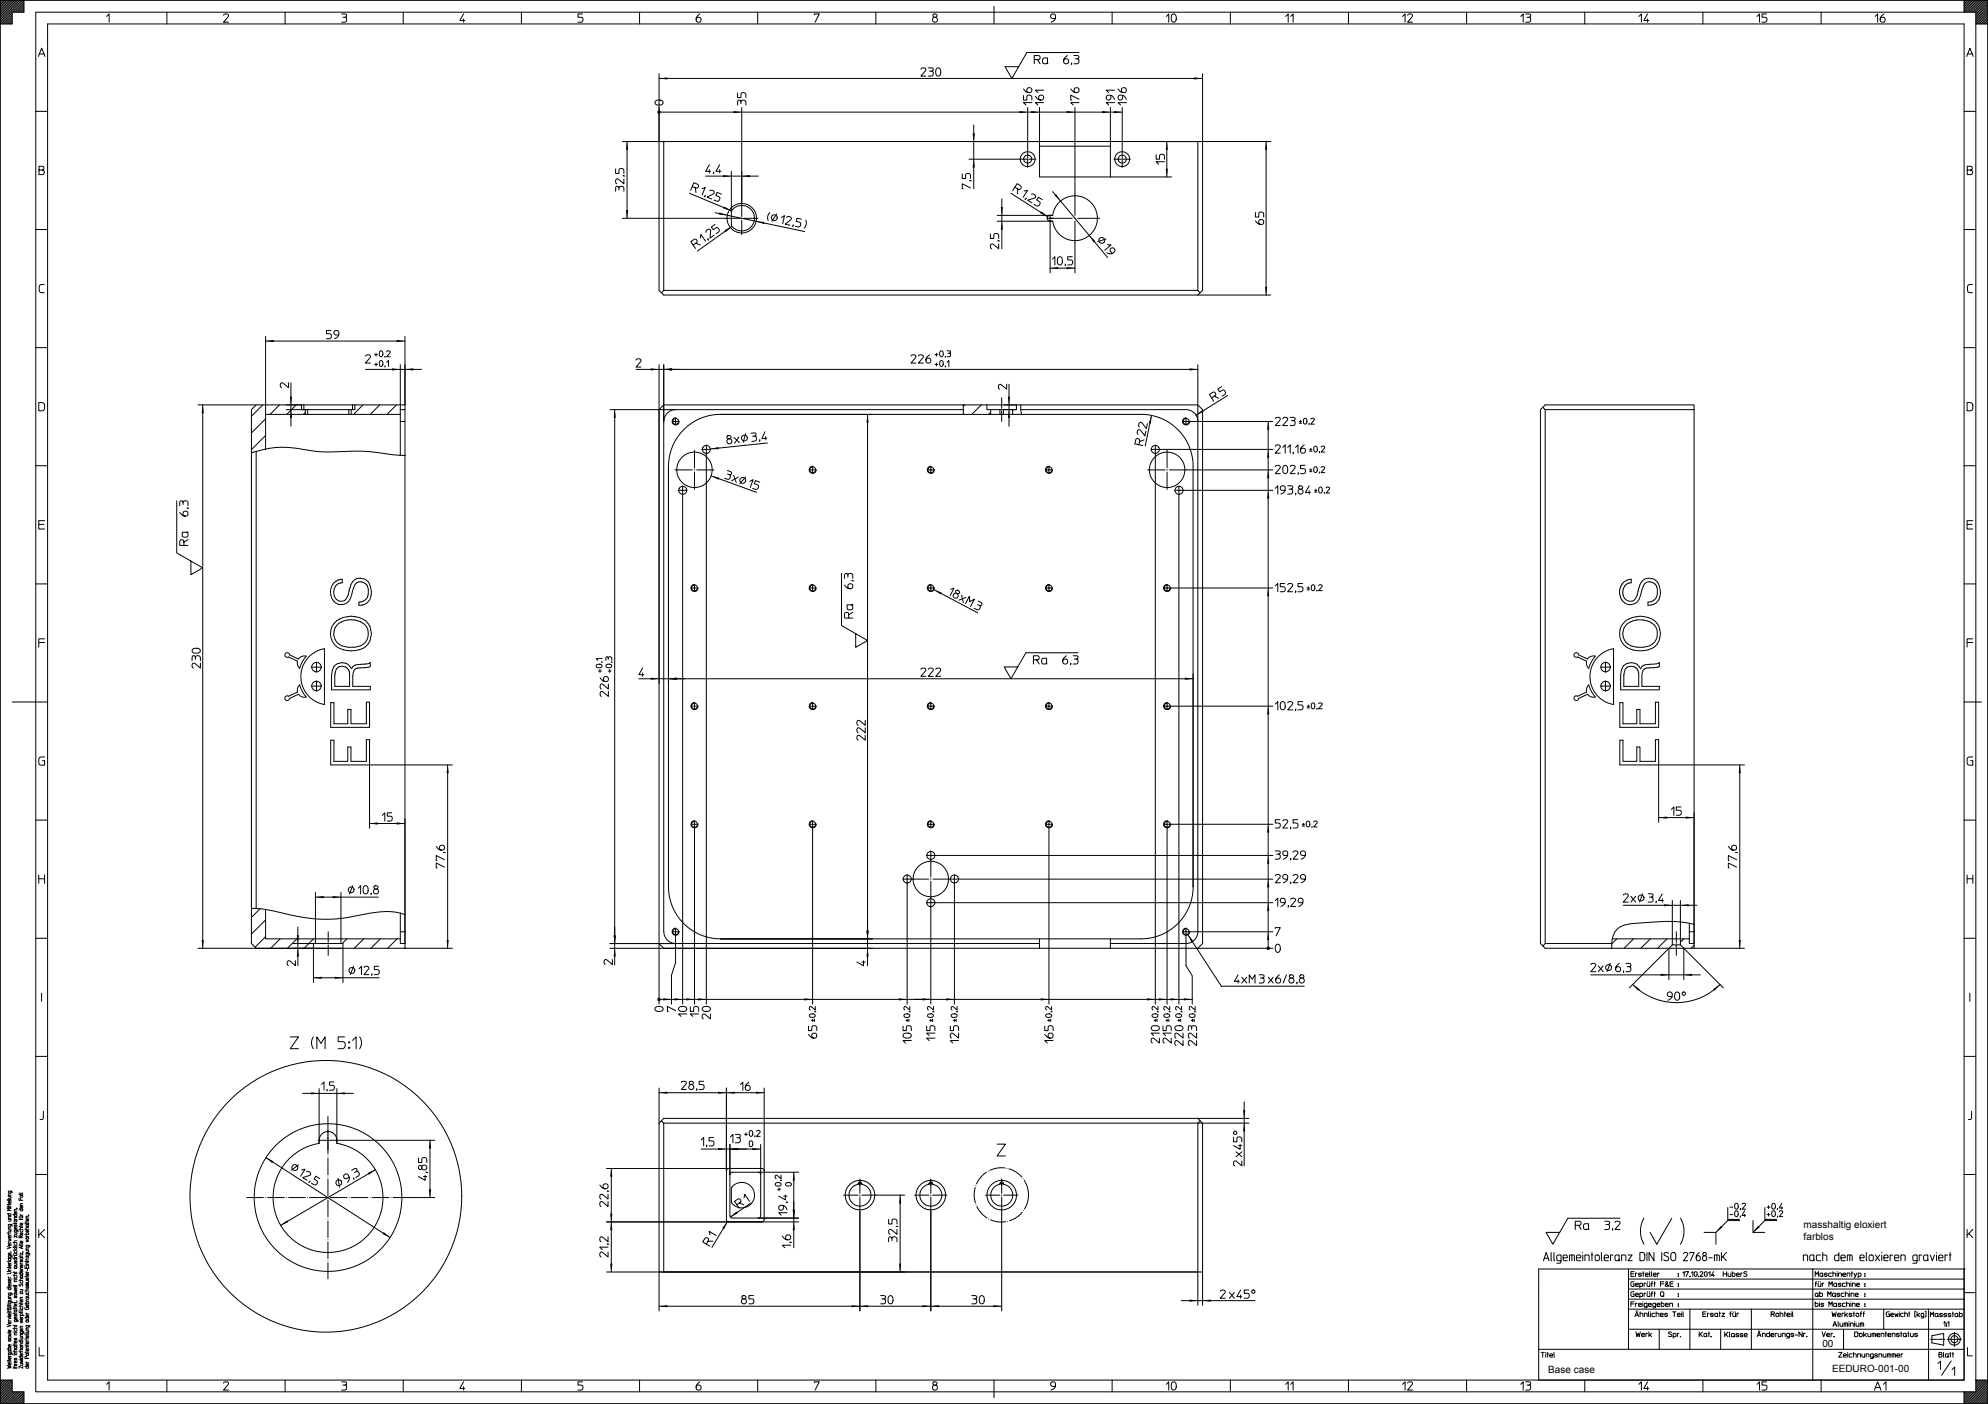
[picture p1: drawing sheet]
<svg xmlns="http://www.w3.org/2000/svg" width="841mm" height="594mm" viewBox="0 0 841 594" stroke-linecap="round" stroke-linejoin="round" font-family="sans-serif">
<defs><g id="words">
<g font-size="4.2">
<text x="763.3" y="520">masshaltig eloxiert</text>
<text x="763.3" y="525.1">farblos</text>
<text x="771.2" y="570.3">00</text>
<text x="655.2" y="581.1">Base case</text>
<text x="775.3" y="580.9">EEDURO-001-00</text>
</g>
</g></defs>
<g fill="none" stroke="#000" stroke-width=".42">
<path d="M.1 10.1v584.1h841.1v-10h-5M.1 .2h10v5h-4.9v4.9h-5.1zM.6 .2l-.5 .4M1.3 .2l-1.2 1.1M2 .2l-1.9 1.8M2.7 .2l-2.6 2.5M3.4 .2l-3.3 3.2M4.1 .2l-4 3.9M4.8 .2l-4.7 4.6M5.2 9.7l-.5 .4M5.2 9l-1.2 1.1M5.2 8.3l-1.9 1.8"/>
<path d="M5.2 7.6l-2.6 2.5M5.2 6.9l-3.3 3.2M5.2 6.2l-4 3.9M5.2 5.5l-4.7 4.6M5.5 .2l-5.4 5.3M6.2 .2l-6.1 6M6.9 .2l-6.8 6.7M7.6 .2l-7.5 7.4M8.3 .2l-8.2 8.1M9 .2l-8.9 8.8M9.7 .2l-9.6 9.5M10.1 2.6l-2.5 2.6"/>
<path d="M10.1 .5l-4.6 4.7M10.1 3.3l-1.8 1.9M10.1 1.9l-3.2 3.3M10.1 1.2l-3.9 4M10.1 4.7l-.4 .5M10.1 4l-1.1 1.2M10.1 .2h831.1v584l-10 10v-5.1M20.1 10.1h811.1v574.1h-811.1zM45.1 7l1.1-1.1v3.5M70.6 5.2v4.9M94.6 6.4a1.14 1.14 0 0 1 1.2-.5 1.14 1.14 0 0 1 .9 .9l-2.1 2.6h2.1M120.6 5.2v4.9"/>
<path d="M144.6 5.9l2 .2v.9l-.6 .3a1.09 1.09 0 0 1 .7 1.1 1.09 1.09 0 0 1-.8 1h-1.3M145.1 7.3h.9M170.6 5.2v4.9M196.2 5.9l-1.6 2.8h2.1M196.2 8v1.4M220.7 5.2v4.9M246.5 5.9h-1.9v1.4h1.3a1.08 1.08 0 0 1 .8 1.1 1.08 1.08 0 0 1-.8 1h-1.3M270.7 5.2v4.9M296.2 5.9a2.31 2.31 0 0 0-1.3 3.2 1.07 1.07 0 0 0 1.6 0 1.07 1.07 0 0 0-.4-1.6 1.07 1.07 0 0 0-1.5 .7M320.6 5.2v4.9M344.6 6.3v-.4h2.1l-1.8 3.5M370.7 5.2v4.9"/>
<path d="M395.5 7.3a1.06 1.06 0 0 0-.7 1.6 1.06 1.06 0 0 0 1.7 0 1.06 1.06 0 0 0-.7-1.6M420.7 2.7v7.4M446.6 7.8h-1.2a1.11 1.11 0 0 1-.7-1.4 1.11 1.11 0 0 1 1.6-.6 1.11 1.11 0 0 1 .4 1.6l-.4 1.1-1.4 .9M470.6 5.2v4.9M493.6 7l1-1.1v3.5M495.9 6.3a1.05 1.05 0 0 1 1.3-.3 1.05 1.05 0 0 1 .6 1.2v.9a1.08 1.08 0 0 1-1.1 1.3 1.08 1.08 0 0 1-1-1.3zM520.7 5.2v4.9M544.1 7l1-1.1v3.5M546.2 7l1-1.1v3.5M570.7 5.2v4.9M593.5 7l1.1-1.1v3.5M595.7 6.4a1.02 1.02 0 0 1 1.2-.5 1.02 1.02 0 0 1 .7 1.2l-1.9 2.3h2"/>
<path d="M620.6 5.2v4.9M643.6 7l1-1.1v3.5M645.7 5.9l2 .2v.9l-.6 .3a1.08 1.08 0 0 1 .7 1.1 1.08 1.08 0 0 1-.8 1h-1.3M646.2 7.3h.9M670.7 5.2v4.9M693.6 7l1-1.1v3.5M697.2 5.9l-1.6 2.8h2.2M697.2 8v1.4M720.7 5.2v4.9M743.5 7l1.1-1.1v3.5M747.6 5.9h-1.9v1.4h1.3a1.08 1.08 0 0 1 .8 1.1 1.08 1.08 0 0 1-.8 1h-1.3M770.7 5.2v4.9"/>
<path d="M793.6 7l1-1.1v3.5M797.2 5.9a2.31 2.31 0 0 0-1.3 3.2 1.08 1.08 0 0 0 1.7-.1 1.08 1.08 0 0 0-.5-1.6 1.08 1.08 0 0 0-1.4 .8M831.2 .2v5M831.3 .2l-.1 .1M832 .2l-.8 .8M832.7 .2l-1.5 1.5M833.4 .2l-2.2 2.2M834.1 .2l-2.9 2.9M834.8 .2l-3.6 3.6M835.6 .2l-4.4 4.3M836.2 5.2h-821.1v583.9h816.1M836.2 5.2v583.9h-5"/>
<path d="M836.3 .2l-5 5M837 .2l-5 5M837.7 .2l-5 5M838.4 .2l-5 5M839.1 .2l-5 5M839.8 .2l-5 5M840.5 .2l-5 5M841.2 9.4l-.8 .7M841.2 8l-2.2 2.1M841.2 6.5l-3.6 3.6M841.2 5.1l-5 5h5M841.2 3.7l-5 5"/>
<path d="M841.2 2.3l-5 5M841.2 .9l-5 5M841.2 8.7l-1.5 1.4M841.2 7.3l-2.9 2.8M841.2 5.8l-4.3 4.3M841.2 4.4l-5 5M841.2 3l-5 5M841.2 1.6l-5 5M841.2 .2l-5 5M841.2 10.1h-.1M16.2 23.9l1.4-3.5 1.5 3.5M16.7 22.8h1.9"/>
<path d="M278.9 33.2h230M278.9 31.2v91.7l2 2h256.9M312.1 39.4v1.9h1.4v-1.3a1.09 1.09 0 0 1 1.1-.8 1.09 1.09 0 0 1 1.1 .8v1.3M389.7 29.3a1.02 1.02 0 0 1 1.3-.6 1.02 1.02 0 0 1 .6 1.3l-1.9 2.2h2.1M392.9 28.7l2 .3v.8l-.6 .3a1.1 1.1 0 0 1 .7 1.1 1.1 1.1 0 0 1-.8 1h-1.3M393.4 30.1h.9M396.3 29.1a1.04 1.04 0 0 1 1.3-.3 1.04 1.04 0 0 1 .5 1.2v.9a1.08 1.08 0 0 1-1 1.3 1.08 1.08 0 0 1-1.1-1.3zM433.1 37.7a2.31 2.31 0 0 0 3.3 1.3 1.07 1.07 0 0 0-.1-1.7 1.07 1.07 0 0 0-1.6 .4 1.07 1.07 0 0 0 .7 1.5M437.7 25.2v1.8M439.1 25.2h-1.4v-1.7h1.6a.88 .88 0 0 1 .9 1 .88 .88 0 0 1-1.1 .7l1.1 1.8M441.6 38.2h-3.5l1.1 1M443.3 26.4l-.8 .6-1.1-.2v-2l1.9-.3 .2 2.5"/>
<path d="M451.7 23.5a2.3 2.3 0 0 0-1.3 3.3 1.08 1.08 0 0 0 1.7-.2 1.08 1.08 0 0 0-.5-1.6 1.08 1.08 0 0 0-1.5 .8M453.1 37.7a2.31 2.31 0 0 0 3.3 1.3 1.07 1.07 0 0 0-.1-1.7 1.07 1.07 0 0 0-1.6 .4 1.07 1.07 0 0 0 .7 1.5M453.5 26.8l-.1 .6M454.5 23.5l2 .3v.7l-.6 .4a1.12 1.12 0 0 1 .7 1.1 1.12 1.12 0 0 1-.8 1h-1.3M455 24.9h.9M456.6 22.2h-22l-6.4 11-2.9-5h5.8M471.7 38.2h-3.6l1.1 1M473.1 37.7a2.31 2.31 0 0 0 3.3 1.3 1.07 1.07 0 0 0-.1-1.7 1.07 1.07 0 0 0-1.6 .4 1.07 1.07 0 0 0 .7 1.5M508.9 31.2v91.7l-1 1M832.3 23.9l1.3-3.5 1.5 3.5M832.7 22.8h1.9M15.1 47.1h5"/>
<path d="M263.4 59.9h17.5v63M265.4 59.9v32.5M277.6 42.6a1.86 1.86 0 0 1 3 .9 1.94 1.94 0 0 1-1.8 1 1.94 1.94 0 0 1-1.7-1.2zM278.9 59.9h161M278.9 47.5h196M312.1 44.5l.3-2.1h.8l.3 .7a1.11 1.11 0 0 1 1.1-.8 1.11 1.11 0 0 1 1.1 .9v1.3M313.5 43.1v.8M313.9 45.5v40M410.1 59.9h98.8M412.1 52.9v27M433.1 40.4v2h1.5v-1.3a1.09 1.09 0 0 1 1-.9 1.09 1.09 0 0 1 1.1 .9v1.3M434.9 45.5v18.4"/>
<path d="M436.7 43.4h-3.6l1.1 1.1M438.1 40.8a2.31 2.31 0 0 0 3.3 1.3 1.08 1.08 0 0 0-.1-1.7 1.08 1.08 0 0 0-1.6 .5 1.08 1.08 0 0 0 .7 1.5M439.9 45.5v29.4h55.9M441.6 43.4h-3.5l1.1 1.1M454.9 45.5v36.5M456.6 42l-3.5-1.7v2.1h.4M456.6 43.4h-3.5l1.1 1.1M469.9 45.5v29.4M470.1 40.4v1.2a1.04 1.04 0 0 1-1.8 .3 1.04 1.04 0 0 1 .7-1.6l1.1 .1a2.29 2.29 0 0 1 1.6 1.7M471.7 43.4h-3.6l1.1 1.1M474.9 45.5v18.4M475.1 40.4v1.2a1.1 1.1 0 0 1-1.5 .6 1.1 1.1 0 0 1-.5-1.5 1.1 1.1 0 0 1 1.5-.4l.5 .1a2.2 2.2 0 0 1 1.5 1.7"/>
<path d="M476.6 43.4h-3.5l1.1 1.1M491.8 59.9h46M493.8 59.9v15M506.9 59.9v63M535.8 59.9v65M831.2 47.1h5M16.5 72h1.4a.99 .99 0 0 1 .9 .9 .99 .99 0 0 1-.7 1h-1.6v-3.5h1.3a.8 .8 0 0 1 .8 .7 .8 .8 0 0 1-.7 .9M260.5 71.5v1.9h1.4v-1.3a1.08 1.08 0 0 1 1.1-.8 1.08 1.08 0 0 1 1 .8v1.3M261.9 79.6v.8M263.8 74.4l.6 .2M264 75.7v2.1l-2.2-1.9a.73 .73 0 0 0-.9-.1 .73 .73 0 0 0-.4 .7l.1 .9 .5 .4M292.9 79l-.6 1.6"/>
<path d="M294.3 79.5l-1.4-.5 .7-1.7 1.5 .7a.88 .88 0 0 1 .4 1.2 .88 .88 0 0 1-1.2 .3l.2 2M297.1 79.9l1.3-.5-1.3 3.2M298.6 74.6h22.3M300.2 69.7l-1.6 2.8h2.1M300.2 71.8v1.4M302 72.9l-.2 .7M304.6 69.7l-1.6 2.8h2.1M304.6 71.8v1.4M309.5 72.5v22.6M407.2 73.6v1.9h1.4v-1.3a1.08 1.08 0 0 1 1.1-.8 1.08 1.08 0 0 1 1 .8v1.3M410.1 67.4h21.3M410.5 76.5l.6 .2"/>
<path d="M410.7 79.6l-3.5-1.8v2.1h.4M429.5 79.2l-.9 1.5M430.7 79.9l-1.2-.7 1-1.5 1.3 .9a.89 .89 0 0 1 .2 1.3 .89 .89 0 0 1-1.3 0l-.1 2.1M439.9 61.9h30M489.3 65.5v1.9h1.4v-1.3a1.1 1.1 0 0 1 1-.8 1.1 1.1 0 0 1 1.1 .8v1.3M492.8 68.4h-3.5l1 1.1M832.5 72h1.4a.99 .99 0 0 1 .9 .9 .99 .99 0 0 1-.7 1h-1.6v-3.5h1.3l.7 .3 .1 .7-.7 .6M15.1 97.2h5M260.5 81l.3-2h.8l.3 .6a1.08 1.08 0 0 1 1.1-.8 1.08 1.08 0 0 1 1 .9v1.3M263.4 92.4h43.6M291.7 81.8l17.9 7.4M298.4 82.8l-.4 .5"/>
<path d="M298.8 98.4a1.03 1.03 0 0 1 .7-1.2 1.03 1.03 0 0 1 1.2 .6l-.2 3 1.7-1.2M300.4 80.7a1.03 1.03 0 0 1 1.4 0 1.03 1.03 0 0 1 .1 1.4l-2.7 1.3 2 .9M302.6 95l-1.6 1.1 .8 1.1 1.1-.7a1.09 1.09 0 0 1 1.2 .4 1.09 1.09 0 0 1 0 1.3l-1.1 .8M302.6 90l37.9 8M305.3 82.2l-1.8-.8-.6 1.3 1.3 .5a1.09 1.09 0 0 1 .3 1.3 1.09 1.09 0 0 1-1.1 .7l-1.3-.5M309.5 89.7a5.2 5.2 0 0 1 6.3-2.4 5.2 5.2 0 0 1 3.5 5.8 5.4 5.4 0 0 1-4.1 4.5 5.4 5.4 0 0 1-5.6-2.1l-.1-.4M309.7 95.8l-14.5 10.5M325.8 90a2.97 2.97 0 0 0-.7 3.4M328.7 90.6l-2.1 3.1M330.7 92.1l1.3-.8-.8 3.4M332.9 92a1.03 1.03 0 0 1 1.4-.3 1.03 1.03 0 0 1 .3 1.4l-2.3 1.8 2 .4M335.7 95.3l-.3 .6"/>
<path d="M339.2 92.8l-1.9-.4-.3 1.3 1.3 .3a1.09 1.09 0 0 1 .5 1.2 1.09 1.09 0 0 1-1 .9l-1.2-.3M341 93.2a3.2 3.2 0 0 1-.7 3.4M419.1 99v1.9h1.4v-1.3a1.08 1.08 0 0 1 1.1-.8 1.08 1.08 0 0 1 1 .8v1.3M422 91.2h23.5M424 84.1v21.2M427.8 81.8l15.5 9.9M433.4 80.9l1.5-.4-1.9 3M434.2 84l-.5 .4M436.5 82.2a1.05 1.05 0 0 1 1.4 .3 1.05 1.05 0 0 1-.1 1.4l-2.9 .8 1.8 1.2M441.1 84.5l-1.6-1-.8 1.1 1.1 .7a1.11 1.11 0 0 1 .1 1.4 1.11 1.11 0 0 1-1.3 .4l-1-.7M444.4 93.8v21.7M444.4 91.1a1.23 1.23 0 0 0-1.2 1.3 1.23 1.23 0 0 0 1.2 1.2"/>
<path d="M445.5 81.1l23.2 27.9M445.5 91.1a9.5 9.5 0 0 1 14.5-6.7 9.5 9.5 0 0 1 0 16 9.5 9.5 0 0 1-14.5-6.8h-23.5M531.3 90v1.9h1.4v-1.3a1.08 1.08 0 0 1 1-.8 1.08 1.08 0 0 1 1.1 .8v1.3M531.3 93.5a2.31 2.31 0 0 0 3.2 1.3 1.07 1.07 0 0 0-.1-1.7 1.07 1.07 0 0 0-1.6 .4 1.07 1.07 0 0 0 .7 1.5M831.2 97.2h5M293.3 103.7l1.1 1.5M294.5 102.9l-1.2 .8-1-1.4 1.4-.9a.88 .88 0 0 1 1.2 .3 .88 .88 0 0 1-.4 1.2l1.9 .8M296.4 100.7l.2-1.4 2 2.8M299.5 101.2l.3 .6M422.4 101.9l.6 .2M422.6 103.2v2.1l-2.2-1.9a.73 .73 0 0 0-.9-.1 .73 .73 0 0 0-.4 .7l.1 .9 .5 .4M444.4 113.5h10.5"/>
<path d="M445.4 109.7l1-1v3.5M447.7 109.1a1.05 1.05 0 0 1 1.3-.3 1.05 1.05 0 0 1 .6 1.2v.9a1.08 1.08 0 0 1-1.1 1.3 1.08 1.08 0 0 1-1-1.3zM450.9 111.9l-.2 .6M453.8 108.7h-2v1.3h1.3a1.09 1.09 0 0 1 .9 1.1 1.09 1.09 0 0 1-.9 1.1h-1.3M454.9 102.8v12.7M468.1 101.2l-3.6 1.1M468.3 107a1.94 1.94 0 0 0 2.2 .4 1.94 1.94 0 0 0 1.2-1.9 .99 .99 0 0 0-1.3-.5 .99 .99 0 0 0-.5 1.3l.8 1M468.7 103.6l1.5 .1-2.7 2.2M18.7 120.4l-1.5 .1-.6 .9 .2 2.1 .8 .4h1.1M140.1 139.9h-2v1.4h1.4a1.1 1.1 0 0 1 .7 1 1.1 1.1 0 0 1-.7 1.1h-1.4M280.9 122.9h226M280.9 122.9l-1 1"/>
<path d="M506.9 122.9l1 1M507.9 123.9l-1 1M834.7 120.4l-1.5 .1-.6 .9 .2 2.1 .8 .4h1.1M15.1 147.2h5M112.4 144.4h59M112.4 142.4v47.7M143.3 141.8h-1.2a1.04 1.04 0 0 1-.8-1.2 1.04 1.04 0 0 1 1.1-.8 1.04 1.04 0 0 1 1 1l-.1 1a2.29 2.29 0 0 1-1.7 1.6M154.7 150.7a1.14 1.14 0 0 1 1.1-.6 1.14 1.14 0 0 1 1 1l-2.1 2.6h2.1M154.7 156.4h23.7M158.5 150.1h1.3M158.5 154.2h1.3M159.1 149.5v1.3"/>
<path d="M159.1 153.6v1.3M160.7 148.8a.75 .75 0 0 1 .9-.2 .75 .75 0 0 1 .4 .8v.7a.77 .77 0 0 1-.7 .9 .77 .77 0 0 1-.8-.9zM160.8 152.8a.76 .76 0 0 1 .9 0 .76 .76 0 0 1 .3 .8v.6a.78 .78 0 0 1-.7 .9 .78 .78 0 0 1-.8-.9zM162.9 150.8l-.1 .4M162.9 155l-.1 .4M163.7 148.9a.73 .73 0 0 1 .9-.4 .73 .73 0 0 1 .4 .9l-1.3 1.6h1.4M163.7 153.4l.7-.8v2.5M169.4 154.4v38.3M171.4 142.4v31M269.2 152.4a1.02 1.02 0 0 1 1.3-.5 1.02 1.02 0 0 1 .6 1.2l-1.9 2.3h2.1M269.2 156.4h237.7M278.9 154.4v134.9"/>
<path d="M280.9 154.4v240a5 5 0 0 0 5 5M385.5 150.7a1.02 1.02 0 0 1 1.3-.5 1.02 1.02 0 0 1 .6 1.2l-1.9 2.3h2.1M388.7 150.7a1.15 1.15 0 0 1 1.1-.5 1.15 1.15 0 0 1 1 .9l-2.1 2.6h2.1M393.4 150.2a2.31 2.31 0 0 0-1.3 3.2 1.07 1.07 0 0 0 1.6 0 1.07 1.07 0 0 0-.4-1.7 1.07 1.07 0 0 0-1.5 .8M395.7 150.1h1.2M395.7 154.2h1.2M396.3 149.5v1.3M396.3 153.6v1.3M398 148.7a.74 .74 0 0 1 .8-.1 .74 .74 0 0 1 .4 .8v.7a.77 .77 0 0 1-.8 .9 .77 .77 0 0 1-.7-.9zM398 152.8a.76 .76 0 0 1 .8 0 .76 .76 0 0 1 .4 .8v.6a.78 .78 0 0 1-.8 .9 .78 .78 0 0 1-.7-.9zM400.1 150.8l-.1 .4M400.1 155l-.1 .4"/>
<path d="M400.8 148.5h.9a.51 .51 0 0 1 .6 .5 .51 .51 0 0 1-.5 .5 .78 .78 0 0 1 .5 .8 .78 .78 0 0 1-.6 .7h-.9M400.8 153.4l.7-.8v2.5M401.2 149.5h.6M506.9 154.4v240M831.2 147.2h4.9M16.4 170.4h1.4l1 .7 .1 1.8-.7 .9-1.8 .1zM83.8 171.4h24.6M85.8 171.4v230M111.2 171.4l-4.8 4.8M112.4 177.3l-6 6M112.4 175.4h57M118.3 171.4l-4 4"/>
<path d="M121.1 173.4h9.1M121.1 171.4h50.3M122.1 162v2.1l-2.6-2.1a1.12 1.12 0 0 0-.9 1 1.12 1.12 0 0 0 .5 1.1M123.1 162v18.4M125.3 171.4l-3.9 4M127.6 173.4v-2h-19.2l-2 2v226l2 2M128.6 171.4v2M129.2 174.6l-.8 .8M129.2 173.4v2M130.2 173.4v2M130.2 173.4h18.4M147.6 173.4v2"/>
<path d="M149.2 171.4v2M150.2 171.4v2h-1.6v2M153.6 171.4l-4 4M160.7 171.4l-4 4M167.8 171.4l-4 4M169.4 173.4h2M169.4 178.4h2M171.4 173.4v19.4M258.1 173.4h149.6M260.1 173.4v235M285.9 173.4a5 5 0 0 0-5 5M286.1 176.9a1.49 1.49 0 0 0-1.7 1.4 1.49 1.49 0 0 0 1.6 1.6 1.49 1.49 0 0 0 1.4-1.7"/>
<path d="M367.1 175.4v233.4M407.6 171.4l.1 4M408.2 171.4l-.6 .6M415.3 171.4l-4 4M417.7 171.4v2h1.5M419.2 175.4h-114.3a22 22 0 0 0-22 22v178a22 22 0 0 0 22 22h178a22 22 0 0 0 22-22M419.2 175.4h9.4M419.2 173.4h9.4M419.2 173.4v2M419.2 174.5l-.9 .9M423.2 173.4v2M424.6 173.4v2"/>
<path d="M425 173.4h5.1M426 162.7v2.1l-2.6-2.1a1.12 1.12 0 0 0-.9 .9 1.12 1.12 0 0 0 .5 1.2M427 162.7v17.7M430.1 171.4h-149.2l-2 2v226M431.9 173.4h70a5.1 5.1 0 0 1 5 5M432 171.4h-1.9v2h-1.5v2h3.8M432 171.4l-.1 2 .5 2M432 171.4h74.9l2 2v226l-2 2M432.4 175.4h50.5a22 22 0 0 1 22 22M485.6 179.3l-.5 2.1-2.1-2.6a1.15 1.15 0 0 0-1.1 .7 1.15 1.15 0 0 0 .3 1.3M487.3 175.8l-2.7 13M502.1 176.9a1.49 1.49 0 0 0-1.7 1.4 1.49 1.49 0 0 0 1.6 1.6 1.49 1.49 0 0 0 1.4-1.7"/>
<path d="M503.3 178.4h35.4M512.7 168.4l.9 1.5M513.9 167.7l-1.2 .7-.9-1.5 1.4-.8a.89 .89 0 0 1 1.2 .4 .89 .89 0 0 1-.5 1.2l1.8 .9M517 163.7l-1.6 1 .7 1.2 1.1-.7a1.08 1.08 0 0 1 1.3 .5 1.08 1.08 0 0 1-.2 1.3l-1.1 .7M519.5 167.4l-13.4 8.4M536.7 178.4v223M539.7 177.2a1.14 1.14 0 0 1 1.2-.6 1.14 1.14 0 0 1 .9 .9l-2.1 2.6h2.1M542.9 177.2a1.02 1.02 0 0 1 1.2-.6 1.02 1.02 0 0 1 .7 1.3l-1.9 2.2h2M546 176.6l2 .3v.8l-.6 .4a1.1 1.1 0 0 1 .7 1 1.1 1.1 0 0 1-.8 1h-1.3M546.5 178.1h.9M549.8 178.4h1M549.8 179.2h1"/>
<path d="M550.3 177.9v1M551.9 177.2a.76 .76 0 0 1 .8 0 .76 .76 0 0 1 .4 .8v.6a.76 .76 0 0 1-.8 .9 .76 .76 0 0 1-.7-.9zM554 179.3l-.1 .5M554.7 177.4a.74 .74 0 0 1 .9-.4 .74 .74 0 0 1 .5 .9l-1.4 1.6h1.5M652.9 172.4l1 1M652.9 172.4l1-1h63v2h-63M652.9 172.4l-1 1v226l1 1M653.9 173.4v226M716.9 173.4v226M832.4 170.4h1.4l1 .7v2.1l-.6 .6-1.8 .1zM15.1 197.1h5M108.4 191.1l-2 .5"/>
<path d="M108.4 191.1v193.4M112.4 190.1l-4 1M112.4 190.1a40.5 40.5 0 0 1 18.2 .5l7.2 .7a113.2 113.2 0 0 1 26.3 .9l7.3 .6M112.4 184.3l-6 6M171.4 192.8v208.6M298.9 192.1v232.9M307.8 199.2l1.8 .9-.2 .7-.7 .2a1.1 1.1 0 0 1 .3 1.2 1.1 1.1 0 0 1-1.1 .7l-1.3-.5M308.7 185.7a1.08 1.08 0 0 1 .9 1.6 1.08 1.08 0 0 1-1.8 .2 1.08 1.08 0 0 1 .6-1.7M310.6 185.2l2.3 2.2M312.7 185l-1.8 2.6M315.6 183.6l-1.1 3.6M317.8 183.4h2l.1 .8-.6 .4a1.09 1.09 0 0 1 .9 1 1.09 1.09 0 0 1-.7 1.1l-1.3 .1"/>
<path d="M319.3 184.6l-.8 .1M321.5 186.2l-.1 .6M323.7 182.7l-1.3 3 2.2-.2M324 184.8l.1 1.4M324.8 187.5l-24.2 2.6M344.1 197.4a1.49 1.49 0 0 0-1.7 1.4 1.49 1.49 0 0 0 1.6 1.6 1.49 1.49 0 0 0 1.4-1.7M394.1 197.4a1.49 1.49 0 0 0-1.7 1.4 1.49 1.49 0 0 0 1.6 1.6 1.49 1.49 0 0 0 1.4-1.7M444.1 197.4a1.49 1.49 0 0 0-1.7 1.4 1.49 1.49 0 0 0 1.6 1.6 1.49 1.49 0 0 0 1.4-1.7M482 188.3l1.7 .3M484.2 186.2l-2 .7a.88 .88 0 0 0-.5-1.2 .88 .88 0 0 0-1.1 .6l-.4 1.6 1.8 .4 .2-1.4M484.9 182.4l-.4 2.1-1.8-2.4a1.01 1.01 0 0 0-1.5 .4 1.01 1.01 0 0 0 .4 1.4M488.9 192.1v232.9"/>
<path d="M490.8 190.2h47.9M502.1 198.9h36.6M504.9 197.4v178M539.7 188.9a1.14 1.14 0 0 1 1.2-.6 1.14 1.14 0 0 1 .9 .9l-2.1 2.6h2.1M539.7 197.5a1.14 1.14 0 0 1 1.2-.6 1.14 1.14 0 0 1 .9 .9l-2.1 2.7h2.1M542.9 189.4l1-1.1v3.5M543.3 197.2a1.04 1.04 0 0 1 1.2 0 1.04 1.04 0 0 1 .4 1.1v.9a1.07 1.07 0 0 1-1 1.3 1.07 1.07 0 0 1-1-1.3v-1.4zM544.9 189.4l1.1-1.1v3.5M546 197.5a1.02 1.02 0 0 1 1.3-.5 1.02 1.02 0 0 1 .6 1.2l-1.9 2.3h2.1M547.3 191.6l-.2 .6M548.3 189.4l1-1.1v3.5M552 188.3a2.3 2.3 0 0 0-1.4 3.3 1.07 1.07 0 0 0 1.7-.1 1.07 1.07 0 0 0-.4-1.6 1.07 1.07 0 0 0-1.5 .7"/>
<path d="M552.3 197h-1.9v1.4h1.3a1.1 1.1 0 0 1 .8 1 1.1 1.1 0 0 1-.8 1.1h-1.3M554.2 190.2h1M554.2 191h1M554.2 198.9h1M554.2 199.6h1M554.7 189.7v1.1M554.7 198.4v1M556.2 189.2a.73 .73 0 0 1 .9-.3 .73 .73 0 0 1 .4 .9v.6a.76 .76 0 0 1-.8 1 .76 .76 0 0 1-.7-1zM556.2 197.8a.73 .73 0 0 1 .9-.2 .73 .73 0 0 1 .4 .9v.6a.76 .76 0 0 1-.8 .9 .76 .76 0 0 1-.7-.9zM558.4 191.2l-.1 .4M558.4 199.8l-.1 .5M559.1 189.2a.73 .73 0 0 1 .9-.4 .73 .73 0 0 1 .5 .9l-1.4 1.7h1.5"/>
<path d="M559.1 197.9a.73 .73 0 0 1 .9-.4 .73 .73 0 0 1 .5 .9l-1.4 1.6h1.5M831.2 197.1h5M74.8 212v22l11 6.4-5 2.9v-5.8M76.1 214.1l.2-2h.8l.4 .6a1.09 1.09 0 0 1 1-.7 1.09 1.09 0 0 1 1.1 .8v1.3M76.1 216.9a2.31 2.31 0 0 0 3.2 1.3 1.07 1.07 0 0 0-.1-1.7 1.07 1.07 0 0 0-1.6 .5 1.07 1.07 0 0 0 .8 1.5M77.5 212.7v.8M79.3 215.1l.6 .1M288.9 209.4v215.6M301 201.4l19.1 7M307.9 200.6l.8 .4M310.4 201.2l1.2 3M312.4 201.9l-2.8 1.6"/>
<path d="M315.6 201.9l-2.5 2.9M317.4 203.7l1.3-.6-1.2 3.3M321.5 204.1l-1.8-.7-.5 1.4 1.2 .4a1.08 1.08 0 0 1 .5 1.3 1.08 1.08 0 0 1-1.2 .7l-1.2-.5M498.9 209.4v215.6M500.8 207.5h37.9M539.7 206.7l1-1.1v3.5M543.8 207.5h-1.2a1.04 1.04 0 0 1-.8-1.1 1.04 1.04 0 0 1 1.1-.9 1.04 1.04 0 0 1 1 1l-.1 1a2.28 2.28 0 0 1-1.8 1.6M544.9 205.6l2 .3v.8l-.6 .4a1.08 1.08 0 0 1 .8 1 1.08 1.08 0 0 1-.9 1h-1.3M545.5 207.1h.8M548.4 208.9l-.2 .6M549.4 200.2l-.2 .6M549.7 205.9a.86 .86 0 0 1 1.3-.2 .86 .86 0 0 1 0 1.3 .86 .86 0 0 1-1.3-.2z"/>
<path d="M550.2 207.1a1.07 1.07 0 0 0-.7 1.6 1.07 1.07 0 0 0 1.8 0 1.07 1.07 0 0 0-.8-1.6M554 205.6l-1.6 2.8h2.2M554 207.7v1.4M556.3 207.5h1M556.3 208.3h1M556.8 207.1v1M558.4 206.4a.74 .74 0 0 1 .8-.1 .74 .74 0 0 1 .4 .8v.7a.77 .77 0 0 1-.8 .9 .77 .77 0 0 1-.7-.9zM560.5 208.5l-.1 .4M561.2 206.6a.73 .73 0 0 1 .9-.4 .73 .73 0 0 1 .5 .9l-1.4 1.6h1.5M16.4 222h2.1M18.9 220.4h-2.5v3.5h2.5M77.8 230.9h1.8"/>
<path d="M79.6 225.1l-2.5 .2 .3 1.9h1.9l.3-1.1-.6-.8M79.6 228.4l-1.8 1.1a.89 .89 0 0 0-.7-1.1 .89 .89 0 0 0-1 .8v1.7h1.7v-1.4M832.4 222h2.1M834.9 220.4h-2.5v3.5h2.5M15.1 247.2h5M141.4 246.6l1.6-1 1.8-.4v1.5a4 4 0 0 0-3.6 3.7 4 4 0 0 0 3.2 4.1 3.1 3.1 0 0 0 2.9-2.6l.4-1.7a6 6 0 0 1 3.6-5.4 4.3 4.3 0 0 1 5.4 3.4 6 6 0 0 1-2.4 7.6l-2.4 .4v-1.3a4.2 4.2 0 0 0 4-5.5 3.2 3.2 0 0 0-3.3-3.1 3.2 3.2 0 0 0-3.2 3.1l-.4 1.7a4.5 4.5 0 0 1-2.7 4.4 4.5 4.5 0 0 1-5-1 5.9 5.9 0 0 1 .1-7.9zM294 247.4a1.49 1.49 0 0 0-1.6 1.5 1.49 1.49 0 0 0 1.5 1.5 1.49 1.49 0 0 0 1.5-1.6M344.1 247.4a1.49 1.49 0 0 0-1.7 1.5 1.49 1.49 0 0 0 1.6 1.5 1.49 1.49 0 0 0 1.4-1.6M356.1 242.7v22.1l11 6.3-5 2.9v-5.8M357.4 247.6a2.37 2.37 0 0 0 3.2 1.4 1.08 1.08 0 0 0 0-1.7 1.08 1.08 0 0 0-1.7 .4 1.08 1.08 0 0 0 .8 1.5M357.4 244.8l.3-2h.8l.3 .6a1.08 1.08 0 0 1 1.1-.7 1.08 1.08 0 0 1 1 .8v1.3M358.8 243.4v.9"/>
<path d="M360.6 245.8l.6 .2M360.9 259.2l-1.7 1a.89 .89 0 0 0-.8-1 .89 .89 0 0 0-1 .8v1.6h1.8v-1.4M360.9 255.8l-2.4 .2 .2 2h1.9l.3-1.2-.6-.8M394.1 247.4a1.49 1.49 0 0 0-1.7 1.5 1.49 1.49 0 0 0 1.6 1.5 1.49 1.49 0 0 0 1.4-1.6M395.2 249.6l18.5 9.8M402.3 249.4l1.4-.4-1.6 3.1M404.6 250a.9 .9 0 0 1 1.5 .2 .9 .9 0 0 1-.8 1.3 .9 .9 0 0 1-.9-1.2zM404.8 251.2a1.08 1.08 0 0 0-1.4 1.2 1.08 1.08 0 0 0 1.7 .7 1.08 1.08 0 0 0 0-1.8M406.9 251.9l.8 3.1M408.6 255.5l1.6-3.1 .2 2.3 2-1.1-1.7 3.1M408.8 252.9l-3 1.1M413.7 255.9l.8 .4"/>
<path d="M413.9 254.4l1.7 1.2-.4 .7h-.7a1.09 1.09 0 0 1 .1 1.3 1.09 1.09 0 0 1-1.1 .5l-1.2-.6M444.1 247.4a1.49 1.49 0 0 0-1.7 1.5 1.49 1.49 0 0 0 1.6 1.5 1.49 1.49 0 0 0 1.4-1.6M494.1 247.4a1.49 1.49 0 0 0-1.7 1.5 1.49 1.49 0 0 0 1.6 1.5 1.49 1.49 0 0 0 1.4-1.6M495.3 248.9h43.4M539.7 248l1-1v3.5M543.7 247h-1.9v1.4h1.3a1.1 1.1 0 0 1 .8 1 1.1 1.1 0 0 1-.8 1.1h-1.3M544.9 247.5a1.15 1.15 0 0 1 1.2-.5 1.15 1.15 0 0 1 1 .8l-2.2 2.7h2.2M548.4 250.2l-.2 .6M551.3 247h-2v1.4h1.3a1.09 1.09 0 0 1 .8 1 1.09 1.09 0 0 1-.8 1.1h-1.3M553.2 248.9h1M553.2 249.7h1M553.6 248.4v1"/>
<path d="M555.1 247.8a.73 .73 0 0 1 .9-.2 .73 .73 0 0 1 .4 .9v.6a.76 .76 0 0 1-.7 .9 .76 .76 0 0 1-.8-.9zM557.4 249.8l-.2 .5M558 247.9a.73 .73 0 0 1 .9-.4 .73 .73 0 0 1 .5 .9l-1.4 1.6h1.5M687 246.6l1.5-1 1.8-.4v1.5a4 4 0 0 0-3.6 3.7 4 4 0 0 0 3.2 4.1 3.1 3.1 0 0 0 2.9-2.6l.4-1.7a6 6 0 0 1 3.6-5.4 4.3 4.3 0 0 1 5.5 3.4 6 6 0 0 1-2.5 7.6l-2.4 .4v-1.3a3.8 3.8 0 0 0 4-3.7 3.6 3.6 0 0 0-.9-3.9 3.6 3.6 0 0 0-4-.6l-1 1.1-1 3.3a4.5 4.5 0 0 1-3 4.6 4.5 4.5 0 0 1-5.2-1.8 6.2 6.2 0 0 1 .7-7.3zM831.2 247.2h4.9M16.4 272h2.5M18.9 270.4h-2.5v3.5M81.3 279.7l.3-2.1h.7l.4 .6a1.11 1.11 0 0 1 1.1-.7 1.11 1.11 0 0 1 1 .9v1.3M81.7 274.6a1.9 1.9 0 0 1 3.1 .9 1.97 1.97 0 0 1-1.8 1 1.97 1.97 0 0 1-1.7-1.1zM82.7 278.2v.9M131 277.8a12.2 12.2 0 0 1 6.3-3.2v23.6a12 12 0 0 1-9.5-8.2 12 12 0 0 1 3.2-12.2zM142.5 262.8a10.2 10.2 0 0 1 13.2 1.1 7.1 7.1 0 0 1-5.3 11.5 9.5 9.5 0 0 1-9.7-3.9 7.2 7.2 0 0 1 1.8-8.7z"/>
<path d="M143.2 264a8.9 8.9 0 0 1 12.1 1.6 5.8 5.8 0 0 1-5.2 8.4 9.8 9.8 0 0 1-7.5-2.1 5.6 5.6 0 0 1 .6-7.9zM254.8 278.8h-2.5l.7 .7M256.4 279.5v-.9a.5 .5 0 0 1 .5-.6 .5 .5 0 0 1 .5 .5 .79 .79 0 0 1 .8-.5 .79 .79 0 0 1 .7 .6v.9M257.4 278.5v.6M359.2 261.6h1.7M437.3 279.3v1.8M438.7 279.3h-1.4v-1.7h1.7a.88 .88 0 0 1 .8 1 .88 .88 0 0 1-1.1 .7l1.1 1.8M451.3 277.6a2.3 2.3 0 0 0-1.3 3.2 1.07 1.07 0 0 0 1.7-.1 1.07 1.07 0 0 0-.4-1.6 1.07 1.07 0 0 0-1.5 .7M454.1 277.6l2 .2v.8l-.6 .4a1.09 1.09 0 0 1 .7 1.1 1.09 1.09 0 0 1-.8 1h-1.3M454.7 279h.8M456.2 276.3h-22l-6.4 11-2.8-5h5.7M666.3 276.6l1-.3 .7 .9 4 1.6a3.1 3.1 0 0 1 3.1-1 12.7 12.7 0 0 0-2.7 5.1l-.9-1.2-.1-1.9-3.8-1.7a.99 .99 0 0 1-1.3-.2 .99 .99 0 0 1 0-1.3z"/>
<path d="M676.5 277.8a12.2 12.2 0 0 1 6.3-3.2v23.6a12 12 0 0 1-9.4-8.2 12 12 0 0 1 3.1-12.2zM688 262.8a10.3 10.3 0 0 1 13.3 1.1 7.1 7.1 0 0 1-5.3 11.5 9.6 9.6 0 0 1-9.8-3.9 7.2 7.2 0 0 1 1.8-8.7zM688.8 264a8.8 8.8 0 0 1 12 1.6 5.8 5.8 0 0 1-5.2 8.4 9.7 9.7 0 0 1-7.5-2.1 5.6 5.6 0 0 1 .7-7.9zM832.4 272h2.5M834.9 270.4h-2.5v3.5M5.2 297.2h14.9M84.8 280.7v2.1l-2.3-1.9a1.03 1.03 0 0 0-1.3 .6 1.03 1.03 0 0 0 .6 1.3M126.8 289.9a13.3 13.3 0 0 0 2.8 5.1l-.8 .1a2.98 2.98 0 0 1-2.5-1.3M126.8 282.9l-.8-1.2-.1-1.8-3.8-1.8a.99 .99 0 0 1-1.5-.4 .99 .99 0 0 1 .7-1.4 .99 .99 0 0 1 1.2 .9l3.9 1.6a3.1 3.1 0 0 1 3.2-1 13.5 13.5 0 0 0-2.8 5.1M126.8 289.9l-.8 1.3-.1 1.8-3.8 1.7a1 1 0 0 0-1.5 .4 1 1 0 0 0 .7 1.4 1 1 0 0 0 1.2-.9l3.8-1.7M139.9 297.4h1.4v9h5.9v-6.1h1.3v6.1h6.5v-9.2h1.4v10.7h-16.5zM141.4 281.9a4.5 4.5 0 0 1 7.4 1.2 4.2 4.2 0 0 1 4.3-2l2.3-.1 1.2-.6 .1 1.6a8 8 0 0 1-4.8 .8 2.7 2.7 0 0 0-2.6 3.1v4.6h7.4l-.1 1.5h-16.3v-6.1l.4-2.3z"/>
<path d="M142.3 283.2a3.1 3.1 0 0 1 3.6-1 3.1 3.1 0 0 1 2.1 3v5.3h-6.3v-4.6zM252.4 281.5a1.37 1.37 0 0 1 2.4 .5 1.38 1.38 0 0 1-1.3 .7 1.38 1.38 0 0 1-1.2-.9zM253.3 284h1.2M253.9 283.4v1.2M254 286.9a2.27 2.27 0 0 0 3.2 1.3 1.07 1.07 0 0 0-.1-1.6 1.07 1.07 0 0 0-1.6 .4 1.07 1.07 0 0 0 .7 1.5M254.6 280.2l.4 .1M256.6 281.5a1.37 1.37 0 0 1 2.3 .5 1.38 1.38 0 0 1-1.3 .7 1.38 1.38 0 0 1-1.2-.9zM257.4 284h1.2M257.5 292.7v2.1l-2.7-2.1a1.17 1.17 0 0 0-.9 .9 1.17 1.17 0 0 0 .6 1.2M257.5 289.5v2.2l-2.3-2a1.03 1.03 0 0 0-1.4 .6 1.03 1.03 0 0 0 .7 1.4M258 283.4v1.2M258.7 280.2l.5 .1"/>
<path d="M270.4 287.3h234.5M271.9 282.8l-1.5 2.8h2.1M271.9 284.9v1.4M294 297.4a1.49 1.49 0 0 0-1.6 1.4 1.49 1.49 0 0 0 1.5 1.6 1.49 1.49 0 0 0 1.5-1.7M344.1 297.4a1.49 1.49 0 0 0-1.7 1.4 1.49 1.49 0 0 0 1.6 1.6 1.49 1.49 0 0 0 1.4-1.7M389.7 283.3a1.02 1.02 0 0 1 1.3-.5 1.02 1.02 0 0 1 .6 1.2l-1.9 2.3h2.1M392.9 283.3a1.02 1.02 0 0 1 1.2-.5 1.02 1.02 0 0 1 .7 1.2l-1.9 2.3h2M394.1 297.4a1.49 1.49 0 0 0-1.7 1.4 1.49 1.49 0 0 0 1.6 1.6 1.49 1.49 0 0 0 1.4-1.7M396 283.3a1.15 1.15 0 0 1 1.2-.5 1.15 1.15 0 0 1 .9 .9l-2.1 2.6h2.1M442.9 280.5l-.8 .6-1.1-.3v-1.9l1.9-.3 .2 2.5M444.1 297.4a1.49 1.49 0 0 0-1.7 1.4 1.49 1.49 0 0 0 1.6 1.6 1.49 1.49 0 0 0 1.4-1.7M453.1 280.8l-.1 .6"/>
<path d="M494.1 297.4a1.49 1.49 0 0 0-1.7 1.4 1.49 1.49 0 0 0 1.6 1.6 1.49 1.49 0 0 0 1.4-1.7M495.3 298.9h43.4M539.7 298l1-1v3.5M542.2 297.2a1.04 1.04 0 0 1 1.2 0 1.04 1.04 0 0 1 .5 1.1v.9a1.07 1.07 0 0 1-1.1 1.3 1.07 1.07 0 0 1-1-1.3l.1-1.4zM544.9 297.5a1.15 1.15 0 0 1 1.2-.5 1.15 1.15 0 0 1 1 .9l-2.2 2.6h2.2M551.3 297h-2v1.4h1.3a1.07 1.07 0 0 1 .8 1 1.07 1.07 0 0 1-.8 1.1h-1.3M553.2 298.9h1M553.2 299.7h1M553.6 298.4v1M555.1 297.8a.74 .74 0 0 1 .9-.2 .74 .74 0 0 1 .4 .9v.6a.76 .76 0 0 1-.7 .9 .76 .76 0 0 1-.8-.9zM557.4 299.8l-.2 .5M558 297.9a.74 .74 0 0 1 .9-.4 .74 .74 0 0 1 .5 .9l-1.4 1.6h1.5"/>
<path d="M671.9 293.8a3 3 0 0 0 3.2 1.2 12.6 12.6 0 0 1-2.7-5.1l-.9 1.3-.1 1.8-3.8 1.7a1 1 0 0 0-1.5 .4 1 1 0 0 0 .7 1.4 1 1 0 0 0 1.3-.9l3.7-1.7M685.5 297.4h1.3v9h5.9v-6.1h1.3v6.1h6.5v-9.2h1.4v10.7h-16.4zM687 281.9a4.4 4.4 0 0 1 7.3 1.2 4.2 4.2 0 0 1 4.3-2l2.3-.1 1.2-.6 .2 1.6a8.1 8.1 0 0 1-4.9 .8 2.65 2.65 0 0 0-2.6 3.1v4.6h7.5l-.2 1.5h-16.3v-6.1l.4-2.3zM687.8 283.2a3.2 3.2 0 0 1 3.6-1 3.2 3.2 0 0 1 2.1 3v5.3h-6.3v-4.6zM831.2 297.2h7.4M366.1 311.2v2.1l-2.6-2.1a1.12 1.12 0 0 0-.9 .9 1.12 1.12 0 0 0 .5 1.2M366.1 308.1v2.1l-2.2-2a1.03 1.03 0 0 0-1.4 .6 1.03 1.03 0 0 0 .6 1.4M366.1 304.9v2.1l-2.6-2.1a1.14 1.14 0 0 0-.9 1 1.14 1.14 0 0 0 .5 1.1M548.4 300.2l-.2 .6M18.9 320.4l-1.9 .1-.6 1v1.4l.4 .7 2.1 .3v-1.9h-.9M189.4 323.8v77.6M191.5 323.8h-51.6v-10.5h1.4v9h5.9v-6.1h1.3v6.1h6.5v-9.2h1.4v37.5"/>
<path d="M736.2 323.8v77.6M738.3 323.8h-52.8v-10.5h1.3v9h5.9v-6.1h1.3v6.1h6.5v-9.2h1.4v35M834.9 320.4l-1.9 .1-.6 1v1.4l.4 .7 2.1 .3v-1.9h-.9M15.1 347.1h5M156.4 348.6h15M161.8 345.1l1-1v3.5M165.8 344.1h-1.9v1.4h1.3a1.08 1.08 0 0 1 .8 1 1.08 1.08 0 0 1-.8 1.1h-1.3M184.6 358.3a2.32 2.32 0 0 0 3.2 1.3 1.08 1.08 0 0 0-.1-1.7 1.08 1.08 0 0 0-1.6 .5 1.08 1.08 0 0 0 .8 1.5M293.9 350.3v74.7M294 347.4a1.49 1.49 0 0 0-1.6 1.5 1.49 1.49 0 0 0 1.5 1.5 1.49 1.49 0 0 0 1.5-1.6M343.9 350.3v74.7M344.1 347.4a1.49 1.49 0 0 0-1.7 1.5 1.49 1.49 0 0 0 1.6 1.5 1.49 1.49 0 0 0 1.4-1.6"/>
<path d="M394.1 347.4a1.49 1.49 0 0 0-1.7 1.5 1.49 1.49 0 0 0 1.6 1.5 1.49 1.49 0 0 0 1.4-1.6M443.9 350.3v74.7M444.1 347.4a1.49 1.49 0 0 0-1.7 1.5 1.49 1.49 0 0 0 1.6 1.5 1.49 1.49 0 0 0 1.4-1.6M493.9 350.3v74.7M494.1 347.4a1.49 1.49 0 0 0-1.7 1.5 1.49 1.49 0 0 0 1.6 1.5 1.49 1.49 0 0 0 1.4-1.6M495.3 348.9h43.4M541.6 347h-1.9v1.4h1.3a1.1 1.1 0 0 1 .8 1 1.1 1.1 0 0 1-.8 1.1h-1.3M542.9 347.5a1.02 1.02 0 0 1 1.2-.5 1.02 1.02 0 0 1 .7 1.2l-1.9 2.3h2M546.2 350.2l-.1 .6M549.1 347h-1.9v1.4h1.3a1.1 1.1 0 0 1 .8 1 1.1 1.1 0 0 1-.8 1.1h-1.3M551.1 348.9h1M551.1 349.6h1"/>
<path d="M551.6 348.4v1M553.1 347.7a.76 .76 0 0 1 .9 0 .76 .76 0 0 1 .3 .8v.6a.78 .78 0 0 1-.7 .9 .78 .78 0 0 1-.8-.9zM555.2 349.8l-.1 .5M555.9 347.9a.73 .73 0 0 1 1-.4 .73 .73 0 0 1 .4 .9l-1.4 1.6h1.5M701.9 346.1h15M707.3 342.6l1.1-1v3.5M711.3 341.6h-1.9v1.4h1.3a1.1 1.1 0 0 1 .8 1 1.1 1.1 0 0 1-.8 1.1h-1.3M731.4 358.3a2.32 2.32 0 0 0 3.2 1.3 1.08 1.08 0 0 0 0-1.7 1.08 1.08 0 0 0-1.7 .5 1.08 1.08 0 0 0 .8 1.5M831.2 347.1h4.9M16.4 370.4v3.5M16.4 372h2.5M18.9 370.4v3.5"/>
<path d="M133.5 377.8v21.6M133.5 379.7h26.7M144.3 377.8v21.6M149.3 374.9l-1.4 3.5M151.6 376l1-1.1v3.5M154 375.3a1.04 1.04 0 0 1 1.2-.3 1.04 1.04 0 0 1 .6 1.2v.9a1.08 1.08 0 0 1-1.1 1.3 1.08 1.08 0 0 1-1-1.3zM157.1 378.2l-.2 .6M158.4 375.2a.86 .86 0 0 1 1.3-.3 .86 .86 0 0 1 0 1.4 .86 .86 0 0 1-1.3-.3zM158.9 376.3a1.07 1.07 0 0 0-.7 1.7 1.07 1.07 0 0 0 1.8 0 1.07 1.07 0 0 0-.7-1.7M187.8 360.8l.7 .2M188.1 367l-3.5-1.7v2.1h.4M188.1 363.9l-3.5-1.8v2.2h.4"/>
<path d="M383.9 374v51M395.8 362.1h142.9M403.9 374v51M405.8 372.1h132.9M539.7 360.2l2 .2v.8l-.6 .4a1.12 1.12 0 0 1 .7 1.1 1.12 1.12 0 0 1-.8 1h-1.3M539.7 370.7a1.14 1.14 0 0 1 1.2-.6 1.14 1.14 0 0 1 .9 1l-2.1 2.6h2.1M540.2 361.6h.9M544.9 362.1h-1.3a1.04 1.04 0 0 1-.4-1.8 1.04 1.04 0 0 1 1.7 .7v1.1a2.28 2.28 0 0 1-1.8 1.6M544.9 372.1h-1.3a1.1 1.1 0 0 1-.6-1.5 1.1 1.1 0 0 1 1.5-.5 1.1 1.1 0 0 1 .4 1.6v.4a2.19 2.19 0 0 1-1.8 1.6M546.2 363.4l-.1 .6M546.2 373.4l-.1 .6M547.2 360.7a1.12 1.12 0 0 1 1.2-.5 1.12 1.12 0 0 1 .9 .8l-2.1 2.7h2.1"/>
<path d="M547.2 370.7a1.02 1.02 0 0 1 1.3-.5 1.02 1.02 0 0 1 .6 1.2l-1.9 2.3h2.1M552.4 362.1h-1.3a1.04 1.04 0 0 1-.3-1.8 1.04 1.04 0 0 1 1.7 .7l-.1 1.1a2.28 2.28 0 0 1-1.8 1.6M552.4 372.1h-1.3a1.1 1.1 0 0 1-.6-1.5 1.1 1.1 0 0 1 1.5-.5 1.1 1.1 0 0 1 .5 1.6l-.1 .4a2.19 2.19 0 0 1-1.8 1.6M687 378.9a1.15 1.15 0 0 1 1.1-.6 1.15 1.15 0 0 1 1 .9l-2.1 2.7h2.1M690.1 379.4l2.1 2.5M692.2 379.4l-2.1 2.5M695.2 378.3l-1.4 3.6M697.5 378.3l2 .3v.8l-.6 .3a1.12 1.12 0 0 1 .7 1.1 1.12 1.12 0 0 1-.8 1.1h-1.3M698 379.7h.9M703.4 378.3l-1.5 2.9h2M734.6 360.8l.7 .2M734.9 367l-3.5-1.7v2.1h.4"/>
<path d="M734.9 363.9l-3.5-1.8v2.2h.4M832.4 370.4v3.5M832.4 372h2.5M834.9 370.4v3.5M15.1 397.2h5M106.4 384.5h2M108.4 384.5l4 .5M110.1 384.6l-3.7 3.7M112.4 385l3.3 .6a75.7 75.7 0 0 0 29.9 3l2.2-.4a77.9 77.9 0 0 1 17.4-2.3l2.2 .2 4 1M112.4 385v12.4h57M112.4 396.5l-4.4 4.4M112.4 389.4l-6 6"/>
<path d="M118.5 397.4l-4 4M124 399.4h21.1v2h-12.5v-2M125.6 397.4l-4 4M126 392.4v16.4M132.7 397.4l-4 4M146.8 397.4l-2 2M153.9 397.4l-4 4M161 397.4l-4 4M168 397.4l-4 4M169.4 394.4h2v5h-2v-2M169.4 386.5v10.9M258.1 399.4h181.8"/>
<path d="M278.9 399.4v25.6M278.9 399.4l2 2M285.9 395.8v11.7l-1.7 5.3v12.2M286.1 392.9a1.49 1.49 0 0 0-1.7 1.4 1.49 1.49 0 0 0 1.6 1.6 1.49 1.49 0 0 0 1.4-1.7M393.9 384v41M395.8 382.1h142.9M439.9 397.4v2M439.9 399.4v2h30M469.9 397.4v4M501.9 395.8v12.9l2.6 4.3v12M502.1 392.9a1.49 1.49 0 0 0-1.7 1.4 1.49 1.49 0 0 0 1.6 1.6 1.49 1.49 0 0 0 1.4-1.7M502.7 395.7l14.2 21.8h35.1"/>
<path d="M503.3 394.4h35.4M506.9 394.4a5.1 5.1 0 0 1-5 5h-32M539.7 393v-.3h2.1l-1.8 3.4M539.7 381.2l1-1v3.5M543.8 382.1h-1.2a1.04 1.04 0 0 1-.4-1.8 1.04 1.04 0 0 1 1.7 .7l-.1 1.1a2.28 2.28 0 0 1-1.8 1.6M545.2 383.4l-.2 .6M546.2 380.7a1.14 1.14 0 0 1 1.1-.5 1.14 1.14 0 0 1 1 .8l-2.1 2.7h2.1M551.3 382.1h-1.2a1.04 1.04 0 0 1-.4-1.8 1.04 1.04 0 0 1 1.7 .7l-.1 1.1a2.29 2.29 0 0 1-1.7 1.6M653.9 399.4l-1 1 1 1h84.4M653.9 399.4h28.2M682.1 399.4v2M682.3 397.4l-.2 2"/>
<path d="M684.2 397.4l-2.2 2.2M687 383.2h31.1M691.3 397.4l-4 4M698.4 397.4l-4 4M700.9 381.6l-.2 .6M703.4 380.4v1.5M705.4 397.4l-3.9 4M707.7 381.2v18.8M707.7 400l-18.2 18.2M707.7 400h3.4M711.1 381.2v18.8M711.1 400l1.5 1.4"/>
<path d="M712.5 397.4l-1.4 1.4M714.9 394.4h2M714.9 397.4v2h2v2M714.9 390.8v6.6h-32.6M716.9 391.3a55.7 55.7 0 0 0-20-.8l-6.2 .5a7.9 7.9 0 0 0-8.4 6.4M831.2 397.2h4.9M83.8 401.4h107.7M125 406.7v2.1l-2.6-2.1a1.14 1.14 0 0 0-.9 .9 1.14 1.14 0 0 0 .6 1.2M132.6 413.9h27.9M132.6 401.4v14.5M145.1 401.4v14.5M149.6 409l-1.4 3.5"/>
<path d="M151.9 410.1l1.1-1.1v3.5M154 409.6a1.02 1.02 0 0 1 1.3-.6 1.02 1.02 0 0 1 .6 1.3l-1.9 2.2h2.1M157.4 412.3l-.2 .6M160.3 409h-1.9v1.4h1.3a1.1 1.1 0 0 1 .8 1.1 1.1 1.1 0 0 1-.8 1h-1.3M171.4 401.1l-.3 .3M258.1 401.4h181.8M259.2 406.2v2.1l-2.3-2a1.03 1.03 0 0 0-1.4 .7 1.03 1.03 0 0 0 .7 1.3M364.7 407.2h1.4M365.4 406.7v2.1l-2.8-1.6M469.9 401.4h68.8M523.9 412.6l-1.5 2.8h2.1M523.9 414.7v1.4"/>
<path d="M525.5 413.7l2.1 2.4M527.6 413.7l-2.1 2.4M528.7 416.1v-3.5l1.2 1.9 1.2-1.9v3.5M532.9 412.6l2 .3v.8l-.6 .3a1.13 1.13 0 0 1 .7 1.1 1.13 1.13 0 0 1-.8 1h-1.3M533.4 414h.9M536.7 413.7l2.1 2.4M538.8 413.7l-2.1 2.4M540 400.1a1.03 1.03 0 0 1 1.2-.3 1.03 1.03 0 0 1 .6 1.2v.9a1.08 1.08 0 0 1-1.1 1.3 1.08 1.08 0 0 1-1-1.3zM541.4 412.6a2.3 2.3 0 0 0-1.3 3.3 1.08 1.08 0 0 0 1.7-.2 1.08 1.08 0 0 0-.5-1.6 1.08 1.08 0 0 0-1.4 .8M544.4 412.6l-1.4 3.5M545.8 412.9a.86 .86 0 0 1 1.3-.3 .86 .86 0 0 1 0 1.4 .86 .86 0 0 1-1.3-.3zM546.3 414a1.08 1.08 0 0 0-.7 1.7 1.08 1.08 0 0 0 1.8 0 1.08 1.08 0 0 0-.7-1.7"/>
<path d="M548.9 415.9l-.2 .6M550.2 412.9a.86 .86 0 0 1 1.3-.3 .86 .86 0 0 1 0 1.4 .86 .86 0 0 1-1.3-.3zM550.7 414a1.08 1.08 0 0 0-.7 1.7 1.08 1.08 0 0 0 1.8 0 1.08 1.08 0 0 0-.7-1.7M673.2 412.7h46.4M673.2 408.3a1.15 1.15 0 0 1 1.2-.5 1.15 1.15 0 0 1 .9 .9l-2.1 2.6h2.1M676.3 408.8l2.2 2.5M678.5 408.8l-2.2 2.5M681.4 407.8l-1.4 3.5M685.3 407.8a2.31 2.31 0 0 0-1.3 3.2 1.07 1.07 0 0 0 1.6 0 1.07 1.07 0 0 0-.4-1.7 1.07 1.07 0 0 0-1.5 .8M687.1 411l-.1 .7M688.1 407.8l2 .3v.7l-.6 .4a1.11 1.11 0 0 1 .7 1.1 1.11 1.11 0 0 1-.8 1h-1.3M688.6 409.2h.9"/>
<path d="M691 416.7a26.1 26.1 0 0 0 36.9 0M706.3 401.4v13.3M712.6 401.4v13.3M712.6 401.4l15.3 15.3M716.9 400.1l-1.3 1.3M727.9 416.7l1.4 1.5M17.6 420.4v3.5M122.8 438.9h3.5l-3.5 5h3.5M132.6 438.9a4.5 4.5 0 0 0 0 5M145.8 438.9h-2.7v2h1.9a1.55 1.55 0 0 1 1.1 1.5 1.55 1.55 0 0 1-1.1 1.5h-1.9M152.2 438.9a4.5 4.5 0 0 1 0 5M277.4 426.5a1.86 1.86 0 0 1 3.2 .7 1.94 1.94 0 0 1-1.8 1 1.94 1.94 0 0 1-1.7-1.2z"/>
<path d="M278.9 423h225.6M285.9 427.8l-3.5-1.8v2.1h.4M287.4 426.5a1.88 1.88 0 0 1 3.3 .7 1.94 1.94 0 0 1-1.8 1 1.94 1.94 0 0 1-1.7-1.2zM290.7 429.2h-3.5l1 1M292.1 426.2v1.9h1.4v-1.3a1.09 1.09 0 0 1 1.1-.8 1.09 1.09 0 0 1 1.1 .8v1.3M295.7 429.2h-3.6l1.1 1M297.4 426.5a1.86 1.86 0 0 1 3.2 .7 1.94 1.94 0 0 1-1.8 1 1.94 1.94 0 0 1-1.7-1.2zM300.6 429.2v2.1l-2.6-2.1a1.12 1.12 0 0 0-.9 .9 1.12 1.12 0 0 0 .6 1.2M342.2 437.8a2.27 2.27 0 0 0 3.2 1.3 1.08 1.08 0 0 0-.2-1.6 1.08 1.08 0 0 0-1.6 .5 1.08 1.08 0 0 0 .8 1.4M342.2 434.4v1.9h1.3v-1.3a1.1 1.1 0 0 1 1.1-.8 1.1 1.1 0 0 1 1.1 .8v1.3M342.8 429.3a1.37 1.37 0 0 1 2.2 .7 1.4 1.4 0 0 1-1.3 .7 1.4 1.4 0 0 1-1.2-.9zM343.4 431.9h1"/>
<path d="M343.9 431.4v1M344.7 431.4v1M344.8 428.2l.5 .2M345 426v1.5l-1.9-1.5a.82 .82 0 0 0-.6 .7 .82 .82 0 0 0 .4 .8M382.2 434.4v1.9h1.3v-1.3a1.1 1.1 0 0 1 1.1-.8 1.1 1.1 0 0 1 1.1 .8v1.3M382.6 437.6a1.88 1.88 0 0 1 3.1 .8 1.91 1.91 0 0 1-1.8 1.1 1.91 1.91 0 0 1-1.7-1.2zM382.8 429.3a1.37 1.37 0 0 1 2.2 .7 1.4 1.4 0 0 1-1.3 .7 1.4 1.4 0 0 1-1.2-.9zM383.4 431.9h1M383.9 431.4v1M384.6 431.4v1M384.8 428.2l.5 .2M385 426v1.5l-1.8-1.5a.82 .82 0 0 0-.7 .7 .82 .82 0 0 0 .4 .8"/>
<path d="M392.1 434.4v1.9h1.5v-1.3a1.08 1.08 0 0 1 1-.8 1.08 1.08 0 0 1 1 .8v1.3M392.7 429.5a1.37 1.37 0 0 1 2.3 .5 1.39 1.39 0 0 1-1.3 .7 1.39 1.39 0 0 1-1.2-.9zM393.4 431.9h1M393.9 431.4v1M394.7 431.4v1M394.8 428.2l.5 .2M395 426v1.5l-1.9-1.5a.83 .83 0 0 0-.6 .7 .83 .83 0 0 0 .4 .8M395.6 439.4h-3.5l1.1 1.1M395.6 437.3h-3.5l1.1 1.1M402.2 434.4v1.9h1.3v-1.3a1.1 1.1 0 0 1 1.1-.8 1.1 1.1 0 0 1 1.1 .8v1.3M402.8 429.3a1.37 1.37 0 0 1 2.2 .7 1.29 1.29 0 0 1-1.3 .7 1.29 1.29 0 0 1-1.1-1zM403.4 431.9h1"/>
<path d="M403.9 431.4v1M404.6 431.4v1M404.8 428.2l.5 .2M405 426v1.5l-1.8-1.5a.82 .82 0 0 0-.7 .7 .82 .82 0 0 0 .4 .8M405.7 437.3v2.1l-2.7-2.1a1.16 1.16 0 0 0-.9 1 1.16 1.16 0 0 0 .6 1.1M442.1 437.8a2.31 2.31 0 0 0 3.3 1.3 1.08 1.08 0 0 0-.2-1.6 1.08 1.08 0 0 0-1.6 .5 1.08 1.08 0 0 0 .8 1.4M442.1 434.4v1.9h1.4v-1.3a1.1 1.1 0 0 1 1.1-.8 1.1 1.1 0 0 1 1.1 .8v1.3M442.7 429.5a1.26 1.26 0 0 1 1.4-.5 1.26 1.26 0 0 1 .9 1.2 1.43 1.43 0 0 1-2.5-.4zM443.4 431.9h1M443.9 431.4v1M444.6 431.4v1M444.9 428.2l.4 .2"/>
<path d="M445 426v1.5l-1.8-1.5a.82 .82 0 0 0-.7 .7 .82 .82 0 0 0 .4 .8M487.6 434.4a1.88 1.88 0 0 1 3 .9 1.94 1.94 0 0 1-1.8 1 1.94 1.94 0 0 1-1.6-1.2zM487.7 429.5a1.37 1.37 0 0 1 2.3 .5 1.39 1.39 0 0 1-1.3 .7 1.39 1.39 0 0 1-1.2-.9zM488.4 431.9h1M488.9 431.4v1M489.7 431.4v1M489.8 428.2l.5 .2M490 426v1.5l-1.9-1.5a.83 .83 0 0 0-.6 .7 .83 .83 0 0 0 .4 .8M490.6 439.4v2.1l-2.2-1.9a1.03 1.03 0 0 0-1.3 .6 1.03 1.03 0 0 0 .6 1.3M490.6 437.3h-3.4l1 1.1M492.2 434.4v1.9h1.3v-1.3a1.1 1.1 0 0 1 1.1-.8 1.1 1.1 0 0 1 1.1 .8v1.3M492.8 429.3a1.37 1.37 0 0 1 2.2 .7 1.4 1.4 0 0 1-1.3 .7 1.4 1.4 0 0 1-1.2-.9z"/>
<path d="M493.4 431.9h1M493.9 431.4v1M494.7 431.4v1M494.8 428.2l.5 .2M495 426v1.5l-1.9-1.5a.82 .82 0 0 0-.6 .7 .82 .82 0 0 0 .4 .8M495.7 439.4v2.1l-2.7-2.1a1.12 1.12 0 0 0-.9 .9 1.12 1.12 0 0 0 .6 1.2M495.7 437.3h-3.5l1 1.1M497.6 434.4a1.9 1.9 0 0 1 3.1 .9 1.94 1.94 0 0 1-1.8 1 1.94 1.94 0 0 1-1.7-1.2zM497.7 429.5a1.26 1.26 0 0 1 1.4-.5 1.26 1.26 0 0 1 .9 1.2 1.43 1.43 0 0 1-2.5-.4zM498.4 431.9h1M498.9 431.4v1M499.6 431.4v1"/>
<path d="M499.9 428.2l.4 .2M500 426v1.5l-1.8-1.5a.82 .82 0 0 0-.7 .7 .82 .82 0 0 0 .4 .8M500.7 437.3v2.1l-2.7-2.1a1.16 1.16 0 0 0-.9 1 1.16 1.16 0 0 0 .6 1.1M502.9 436.3l.2-2.1h.8l.4 .7a1.09 1.09 0 0 1 1.1-.8 1.09 1.09 0 0 1 1 .9v1.3M503.4 429.5a1.37 1.37 0 0 1 2.4 .5 1.39 1.39 0 0 1-1.3 .7 1.39 1.39 0 0 1-1.2-.9zM504.1 431.9h1M504.3 434.9v.8M504.6 431.4v1M505.4 431.4v1M505.6 428.2l.4 .2M505.8 426v1.5l-1.9-1.5a.83 .83 0 0 0-.7 .7 .83 .83 0 0 0 .4 .8M506.4 437.3v2.1l-2.3-1.9a1.03 1.03 0 0 0-1.3 .6 1.03 1.03 0 0 0 .6 1.3"/>
<path d="M707.6 421.8h-1.2a1.04 1.04 0 0 1-.4-1.8 1.04 1.04 0 0 1 1.7 .8l-.1 1a2.29 2.29 0 0 1-1.8 1.6M709 420.3a1.03 1.03 0 0 1 1.3-.3 1.03 1.03 0 0 1 .5 1.2v.9a1.09 1.09 0 0 1-1 1.3 1.09 1.09 0 0 1-1.1-1.3zM833.6 420.4v3.5M15.1 447.2h5M134.1 443.9v-5l1.7 2.8 1.8-2.8v5M136.1 459l1-1v3.5M141.3 458h-1.9v1.4h1.3a1.1 1.1 0 0 1 .8 1 1.1 1.1 0 0 1-.8 1.1h-1.3M147.6 443.3h.4v.4h-.4zM147.6 441h.4v.4h-.4zM147.7 443.5h.1M147.7 441.3h.1M149.2 440.4l1.5-1.5v5"/>
<path d="M288.3 458.2a1.15 1.15 0 0 1 1.2-.5 1.15 1.15 0 0 1 .9 .9l-2.1 2.6h2.1M292.3 459.1a1.08 1.08 0 0 0-.7 1.6 1.08 1.08 0 0 0 1.8 0 1.08 1.08 0 0 0-.7-1.6M297.8 457.7h-1.9v1.4h1.3a1.1 1.1 0 0 1 .8 1 1.1 1.1 0 0 1-.8 1.1h-1.3M313.3 459.1l1.1-1v3.4M317 458.1a2.27 2.27 0 0 0-1.3 3.2 1.08 1.08 0 0 0 1.6-.2 1.08 1.08 0 0 0-.4-1.6 1.08 1.08 0 0 0-1.5 .8M385.7 440.5h-3.5l1 1M405.7 440.5h-3.5l1 1M445.7 440.5h-3.6l1.1 1M500.7 440.5v2.1l-2.3-2a1.03 1.03 0 0 0-1.4 .6 1.03 1.03 0 0 0 .7 1.4M506.4 440.5v2.1l-2.3-2a1.03 1.03 0 0 0-1.3 .6 1.03 1.03 0 0 0 .6 1.4M831.2 447.2h4.9M18.3 470.4v2.9l-.4 .5-1 .1"/>
<path d="M128.1 462.8h21.4M135 460.8v23.2M138.4 461.2l-.1 .6M142.6 460.8v23.2M278.9 462.5h44.5M278.9 460.6v14.8M278.9 475.4l1-1 1 1M280.9 475.4v63h-2v-63M280.9 475.4h247.6M294.9 460.9l-.2 .6M307.4 460.6v55.6l.3 .7 .7 .3M315.7 479.5v1.2"/>
<path d="M317.4 478.7a.74 .74 0 0 1 .8-.1 .74 .74 0 0 1 .4 .8v.7a.76 .76 0 0 1-.8 .9 .76 .76 0 0 1-.7-.9zM320.2 478.9a.74 .74 0 0 1 .9-.4 .74 .74 0 0 1 .5 .9l-1.4 1.6h1.5M323.4 460.6v55.6l-.3 .7-.7 .3M506.9 473.4l1 1M507.9 474.4l1 1v63h-2v-63zM526.5 466.4v27.1M528.5 473.4h-247.6l-1 1M834.4 470.4v2.9l-.5 .5-.9 .1M15.1 497.1h5M112.5 490l52.6 33.9M126.3 493.1l-3 2.2M127.7 495.2l1.4-.3-1.9 3"/>
<path d="M129.7 495.9a1.13 1.13 0 0 1 1.3 .2 1.13 1.13 0 0 1 .3 1.3l-3.2 1.1 1.8 1.1M135.1 482.7a3.7 3.7 0 0 1 3.7-3.8 3.7 3.7 0 0 1 3.8 3.8M135.3 498.9l-1.6-1-.8 1.1 1.1 .8a1.09 1.09 0 0 1 .1 1.3 1.09 1.09 0 0 1-1.2 .4l-1.1-.7M142.6 484a23.3 23.3 0 0 1 15.9 35.5 23.3 23.3 0 0 1-39 .2 23.3 23.3 0 0 1 15.6-35.7M142.9 482.7h41.1M143.1 498.8l.6 3.7M147.8 498.3l-1.1 .6a1.04 1.04 0 0 1-1.2-.7 1.04 1.04 0 0 1 .5-1.3 1.04 1.04 0 0 1 1.3 .4l.6 1.3-.8 1.9M148.8 495.4l1.9-.8 .4 .7-.4 .6a1.08 1.08 0 0 1 1.2 .6 1.08 1.08 0 0 1-.2 1.2l-1.1 .7M149.6 498.7l.2 .6M150.7 495.9l-.7 .4M158.9 495.1l-40.2 23.6M177.1 490.2v1.9h1.4v-1.3a1.09 1.09 0 0 1 1.1-.8 1.09 1.09 0 0 1 1 .8v1.3"/>
<path d="M178.5 494a1.08 1.08 0 0 1 1.7-.7 1.08 1.08 0 0 1 0 1.8 1.08 1.08 0 0 1-1.7-.7M179.2 498h1.4M179.9 497.5v2.1l-2.8-1.6M180.3 496.2l.7 .2M182 482.7v24.2M256.7 494.6h65.7l.7 .3 .3 .7M258.7 494.6v43.8M296.7 482.6l1.1-1.1v3.5M296.7 486.4h19.2M299.1 484.8l-.2 .6M302 481.5h-1.9v1.4h1.3a1.1 1.1 0 0 1 .8 1.1 1.1 1.1 0 0 1-.8 1h-1.3M308.4 494.6l-.7 .3-.3 .7"/>
<path d="M308.9 484.4v30.2l.3 .7 .7 .3h28M308.9 486.4h13M309.1 481.2l1.1-1v3.5M311.2 480.2l2 .3v.7l-.6 .4a1.12 1.12 0 0 1 .7 1.1 1.12 1.12 0 0 1-.8 1h-1.3M311.7 481.6h.9M315.1 480.1h1.2M317.4 483.1a.74 .74 0 0 1 .8-.1 .74 .74 0 0 1 .4 .8v.6a.76 .76 0 0 1-.8 1 .76 .76 0 0 1-.7-1zM319.5 480.8l-.1 .5M320.9 496.2l.7 .3 .3 .7M321.9 484.4v30.2l-.3 .7-.7 .3M330.4 499.6l.4 .2M330.6 497.4v1.5l-1.9-1.5a.82 .82 0 0 0-.7 .7 .82 .82 0 0 0 .4 .8"/>
<path d="M335.9 496.2v32M337.9 496.2h-28l-.7 .3-.3 .7M422 484.3h3.5l-3.5 5h3.5M522 481.4v2h1.4v-1.4a1.09 1.09 0 0 1 1.1-.8 1.09 1.09 0 0 1 1 .8v1.4M523.1 487.5l2.4 2.1M524.1 484.9h1.4M524.8 484.4v2.1l-2.8-1.6M525.5 487.5l-2.4 2.1M525.5 491.4v2.1l-2.6-2.1a1.14 1.14 0 0 0-.9 .9 1.14 1.14 0 0 0 .6 1.2M831.2 497.1h4.9M3 513.8h1.7l-.1 .7h-1l-.1-.7M3 511.1h.1"/>
<path d="M3 510.6h1.7M3 509.9h1.7M3 508.2h.1M3.5 516.1h1.2l-.1 .7-1.1 .1M3.5 506.5h1.2l-.2 .8h-1M3.5 509.7v.3M3.5 510.4v.3M3.5 511.1h1.2M3.5 508.2h1.2M4.7 519.4l-1.2 .3v.5h1.2M4.7 518.3l-.1 .7h-1l-.1-.7h1.3l.3 .1v.7M4.7 515l-1.2 .2v.5h1.2"/>
<path d="M4.7 511.5h-1.7l.9 .5-.9 .4h1.7M4.7 508.6l-.2 .7-.9-.1v-.6h.5v.7M4.7 505.4l-1.2 .1v.6h1.2M4.7 504.2l-.2 .7-.9-.1-.1-.6h1.3l.3 .1v.7M4.7 507.7l-1.7 .1M5.5 517.9h1.7M5.5 514.2h1.7l-.1 .6-.9 .1-.2-.7M6 517.7v.3M6.3 518.4l-.2 .7 .4 .1 .4-.8 .3 .3-.3 .5M7.2 511.5h.1M7.2 519.6l-.4 .8-.6-.1-.1-.6 .5-.1v.8M7.2 515.3l-1.2 .2v.6h1.2"/>
<path d="M7.2 513.1l-.2 .7h-.8l-.1-.7h.5v.7M7.2 511.9l-1.2 .2v.6h1.2M7.2 516.5h-1.2l.1 .7 .9 .1 .2-.4-.3-.4M8 515.9l.3 .3h1.3M8 507.2v.9h1.6M8 519.1h1.6M8 511.8h1.6v.6l-.9 .1-.2-.7M8.1 514.9h.1M8.1 515.4h.1M8.5 514.8h1.1l-.1 .7h-1M8.5 518.9v.3M8.6 514l-.1 .4h1.1"/>
<path d="M8.6 515.9v.4M8.7 507.2v.9M9.6 519.6l-1 .1-.1 .7M9.6 517.7l-.1 .8-.9-.1a.43 .43 0 0 1 0-.5 .43 .43 0 0 1 .5-.2v.8M9.6 510.7l-.1 .7h-.8l-.1-.7h.5v.7M9.6 509.5l-1.1 .2v.6h1.1M9.6 505.5l-1.6 .1M9.6 504.9l-1.6 .2M9.6 506h-1.1l.1 .7h.9l-.2-.7M10.5 517.3h1.6M11 517.1v.3M12.2 514.4h.1"/>
<path d="M12.1 514.4h.1M12.1 518.3l-1.1 .1 .1 .7h.9l-.1-.7M12.1 517.8l-1.6 .2M12.1 519.5l-.9 .1-.2 .7M12.1 515.9l-.3 .8h-.6l-.1-.6 .5-.2v.8M12.1 514.8l-1.1 .2v.6h1.1M131.1 500.1l-.5 .4M173.2 506.9h10.8M253.8 501.6a2.31 2.31 0 0 0 3.3 1.3 1.08 1.08 0 0 0-.2-1.6 1.08 1.08 0 0 0-1.6 .4 1.08 1.08 0 0 0 .8 1.5M256.7 517.2h81.2M257.1 504.2l.6 .1M257.3 508.6v2.1l-2.2-1.9a1.03 1.03 0 0 0-1.4 .6 1.03 1.03 0 0 0 .7 1.3"/>
<path d="M257.3 505.5v2.1l-2.6-2.1a1.14 1.14 0 0 0-.9 .9 1.14 1.14 0 0 0 .6 1.2M307.9 517.1l-6.6 10.9M309.5 503.2v5.4M309.8 502.4a5.4 5.4 0 0 1 7.9-.4 5.4 5.4 0 0 1-.3 7.9 5.4 5.4 0 0 1-7.8-.9l-.1-.4M309.8 502.4l-.3 .8M311.8 510l1 1.4M313 509.2l-1.2 .8-1-1.5 1.4-.9a.88 .88 0 0 1 1.2 .4 .88 .88 0 0 1-.4 1.2l1.8 .8M314.9 507l.3-1.4 1.9 2.9M317.7 509.3l-8.6 5.9M328.2 500.9a1.26 1.26 0 0 1 1.4-.5 1.26 1.26 0 0 1 .9 1.2 1.43 1.43 0 0 1-2.5-.4zM329 503.4h1.3M329.7 502.8v1.3"/>
<path d="M331.5 510.3v1.2a1.11 1.11 0 0 1-1.5 .7 1.11 1.11 0 0 1-.5-1.6 1.11 1.11 0 0 1 1.5-.4l1.2 .4 .9 1.4M331.7 506.3h1.4M332.4 505.8v2.1l-2.8-1.6M332.6 500.9a1.26 1.26 0 0 1 1.4-.5 1.26 1.26 0 0 1 .9 1.2 1.43 1.43 0 0 1-2.5-.4zM332.8 508.9l.6 .1M333.1 513.3h-3.5l1 1.1M360.9 502.4l2.2-1.1a.78 .78 0 0 1 .8-1 .78 .78 0 0 1 .8 1 4.7 4.7 0 0 1 3.5 6.4 4.7 4.7 0 0 1-7 2 4.7 4.7 0 0 1-.3-7.3zM363.9 512.8v42.1M370.8 505.9h12.1M376.1 516.2v1.9h1.4v-1.3a1.1 1.1 0 0 1 1-.8 1.1 1.1 0 0 1 1.1 .8v1.3M379.3 519.1l.6 .2M380.9 505.9v32.5"/>
<path d="M390.8 502.4l2.3-1.1a.78 .78 0 0 1 .8-1 .78 .78 0 0 1 .8 1 4.7 4.7 0 0 1 3.5 6.4 4.7 4.7 0 0 1-7 2 4.7 4.7 0 0 1-.4-7.3zM393.9 512.8v42.1M420.9 502.4l2.3-1.1a.78 .78 0 0 1 .7-1 .78 .78 0 0 1 .8 1 4.7 4.7 0 0 1 3.5 6.4 4.7 4.7 0 0 1-7 2 4.7 4.7 0 0 1-.3-7.3zM423.9 512.8v42.1M666.6 518.7v1.7M668.1 518.7h-1.5v-1.8h1.7a.88 .88 0 0 1 .8 1 .88 .88 0 0 1-1 .8l1 1.7M672.3 519.8l-.8 .6-1.2-.2v-2l2-.2 .1 2.4M679.1 516.9l2 .3v.8l-.6 .3a1.09 1.09 0 0 1 .7 1.1 1.09 1.09 0 0 1-.8 1h-1.3M679.6 518.3h.9M683.4 517.5a1.14 1.14 0 0 1 1.2-.6 1.14 1.14 0 0 1 1 .9l-2.2 2.6h2.2M685.6 515.7h-22.1l-6.3 11-2.9-5h5.7M695.7 515.6a11 11 0 0 0 0 11.1"/>
<path d="M707.5 515.7l-6.4 11-2.8-5M711.2 515.6a11 11 0 0 1 0 11.1M731.2 511.2v5h5M732.1 514.1h1.2M732.1 511h1.2M734.3 512.8a.73 .73 0 0 1 .9-.2 .73 .73 0 0 1 .4 .8v.6a.76 .76 0 0 1-.8 1 .76 .76 0 0 1-.7-1zM734.3 509.6a.74 .74 0 0 1 .9-.2 .74 .74 0 0 1 .4 .9v.6a.76 .76 0 0 1-.8 .9 .76 .76 0 0 1-.7-.9zM736.2 516.7h-5l-5 5M736.5 514.8l-.1 .4M736.5 511.6l-.1 .5M737.2 509.7a.74 .74 0 0 1 .9-.4 .74 .74 0 0 1 .5 .9l-1.4 1.6h1.5M738.3 512.5l-1.1 2h1.5"/>
<path d="M738.3 514v1M741.9 516.7v5h5M746.9 511.2v5h5M747.8 514.1h1.3M747.8 511h1.3M748.4 510.3v1.3M748.4 513.5v1.2M750 509.6a.76 .76 0 0 1 .9-.2 .76 .76 0 0 1 .4 .9v.6a.77 .77 0 0 1-.7 .9 .77 .77 0 0 1-.8-.9zM750.1 512.7a.77 .77 0 0 1 .9 0 .77 .77 0 0 1 .3 .7v.6a.78 .78 0 0 1-.7 1 .78 .78 0 0 1-.8-1zM751.9 516.7h-5l-5 5M752.2 514.8l-.1 .4M752.2 511.6l-.1 .5"/>
<path d="M752.9 512.9a.73 .73 0 0 1 .9-.4 .73 .73 0 0 1 .5 .9l-1.4 1.6h1.5M754 509.4l-1.1 1.9h1.5M754 510.8v1M3 538.2l1.3 .1 .4 .3-.4 .5h-1.3M3 527.6l1.7 .5-1.7 .4M3 536.6h1.7M3 521.9h1.7M3.5 524.4l1.2 .2-.9 .2 .9 .3-1.2 .2M3.5 520.6h1.2l-.1 .7-1.1 .1M3.5 521.7v.4M3.5 536.4v.3M3.6 534.4l-.1 .4h1.2"/>
<path d="M3.6 525.7l-.1 .4h1.2M3.6 522.4l-.1 .5h1.2M4.5 529.9l.3 .1M4.7 532.7h-1.2l.1 .7h1l-.2-.7M4.7 537.1l-1.2 .2v.6h1.2M4.7 535.2l-.2 .8-.9-.1a.43 .43 0 0 1 0-.5 .43 .43 0 0 1 .5-.2v.8M4.7 531.5l-.2 .8-.9-.1-.1-.7h1.3l.3 .2v.6M4.7 530.4l-.2 .7-.9-.1a.43 .43 0 0 1 0-.5 .43 .43 0 0 1 .5-.1v.8M4.7 526.5l-.2 .7h-.9v-.6l.5-.1v.7M4.7 523.3l-.2 .7-.9-.1a.43 .43 0 0 1 0-.5 .43 .43 0 0 1 .5-.1v.7M4.7 533.9l-1.7 .1M5.5 529.2h1.7"/>
<path d="M5.5 539.8h1.7M5.5 538.6h1.7M5.5 527.5h.1M5.5 526h1.7M5.5 532.7h1.7l-.1 .6-.9 .1-.2-.7M5.6 530.8h.1M5.6 531.3h.1M6 535h1.2l-.2 .7h-1M6 530.7h1.2l-.2 .7-1 .1M6 529.6l.4 .7h.6l.2-.7M6 526.4l.4 .7h.6l.2-.7M6 521.9h1.2l-.2 .7-1 .1"/>
<path d="M6 538.3v.4M6 528.4l.7 .8M6 527.5h1.2M6.1 531.9l-.1 .4h1.2M6.3 533.8l-.2 .6 .4 .1 .4-.7 .3 .3-.3 .5M7.2 539.1h-1l-.2 .7M7.2 525.2h-1l-.2 .8M7.2 520.7l-.2 .8-.9-.2-.1-.6h1.3l.3 .1v.7M7.2 528.4l-.6 .6M7.2 527.9l-1.7 .1M7.2 536.1l-1.2 .1 .1 .7h.9l.2-.4-.3-.3M7.2 523v.8l-1.2-.8v.8"/>
<path d="M8 531.7h1.6M8 520.4h1.6M8 538.8h1.6v.7l-.9 .1-.2-.8M8.5 520.7l.4 .8 .7-.1v-.7M8.5 531.5v.3M8.6 534.6l-.1 .4h1.1M8.7 533.4l-.1 .7 .4 .1 .5-.8-.1 .8M8.9 523.9h.7M9.2 527.7v.7M9.7 530h.1M9.6 530h.1M9.6 537.7l-.1 .7-.9-.1a.43 .43 0 0 1 0-.5 .43 .43 0 0 1 .5-.1v.8"/>
<path d="M9.6 536.6l-1.1 .1v.6h1.1M9.6 535.4l-.3 .8-.6-.1-.1-.6 .5-.1v.8M9.6 527.5l-1.6 .5 1.6 .5M9.6 527l-1.6 .1M9.6 526.5l-1.6 .1M9.6 525.3l-.1 .8-.9-.1a.43 .43 0 0 1 0-.5 .43 .43 0 0 1 .5-.2v.8M9.6 521.9l-.1 .7-.9-.1a.43 .43 0 0 1 0-.5 .43 .43 0 0 1 .5-.1v.8M9.6 540h-1.1l.1 .7h.9l-.2-.7M9.6 532.2l-1.1 .1 .1 .7h.9l-.2-.7M9.6 523l-.7 .4-.3-.3h-.5l-.1 .8h.9v-.5M9.6 530.3v.8l-1.1-.8v.8M10.5 536v.9h1.6v-.9"/>
<path d="M10.5 520.3h1.6M10.5 535.6h.1M10.5 533.9h1.6M10.5 522.6h1.6v-.7h-.9l-.2 .7M11 529.4h1.1l-.1 .8h-1M11 524.9l1.1 .4-1.1 .4M11 533.8v.3M11 535.6h1.1M11.1 523.9l.9-.1 .1 .7h-1zM11.1 538.3l-.1 .4h1.1M11.1 533l-.1 .4h1.1M11.1 523l-.1 .4h1.1"/>
<path d="M11.3 536.1v.8M11.6 537.3v.6M12.1 531.7l-1.1 .1 .1 .6 .9 .1-.1-.7M12.1 539.1l-.3 .8-.6-.1-.1-.6 .5-.1v.8M12.1 534.5l-1.1 .1v.6h1.1M12.1 530.6l-.1 .7h-.9l-.1-.7h1.3l.3 .2v.6M12.1 528.3l-1.1 .2v.5h1.1M12.1 527.1l-.1 .8-.9-.1-.1-.7h1.3l.3 .2v.6M12.1 520.7l-.3 .8-.7-.1v-.6l.5-.1v.8M16.4 520.4v3.5M17.1 522.2l-.7 .7M18.9 520.4l-1.8 1.8 1.8 1.7"/>
<path d="M256.7 538.4h250.2v14.1M257.1 526.6l.6 .1M257.3 530v2.1l-2.2-1.9a1.03 1.03 0 0 0-1.4 .6 1.03 1.03 0 0 0 .7 1.3M257.3 523.5v2.1l-2.6-2.1a1.12 1.12 0 0 0-.9 .9 1.12 1.12 0 0 0 .6 1.2M257.3 527.9h-3.5l1.1 1M278.9 538.4v16.5M298.9 526.6l1.5 .9M299.6 525.4l-.7 1.2-1.5-.9 .9-1.4a.88 .88 0 0 1 1.3-.2 .88 .88 0 0 1 0 1.3h2.1M300.5 522.7l-.4-1.5 3 1.8M331.1 523.3a2.31 2.31 0 0 0 3.2 1.3 1.07 1.07 0 0 0-.1-1.7 1.07 1.07 0 0 0-1.6 .4 1.07 1.07 0 0 0 .7 1.5M334.3 525.8l.6 .2M334.6 527.1h-3.5l1 1.1"/>
<path d="M376.1 525.6l.2-2h.8l.4 .6a1.11 1.11 0 0 1 1.1-.7 1.11 1.11 0 0 1 1 .8v1.3M377.5 524.2v.9M379.6 520.4v2.1l-2.7-2.1a1.12 1.12 0 0 0-.9 .9 1.12 1.12 0 0 0 .6 1.2M508.9 538.4v14.1M653.2 533.7l1.1-3.5 1.2 3.5M653.5 532.6h1.7M656.4 530.2v2.9l.3 .6M657.6 530.2v2.9l.3 .6M660.6 533.7h-1.1l-.6-.4-.1-1.4 .4-.6 1.4-.1v2.8l-.4 .7h-1.4M661.5 532.4h1.8a.92 .92 0 0 0-.6-1.2 .92 .92 0 0 0-1.2 .7l.2 1.6 1.6 .2M664.2 533.7v-2.5l2 .3 .1 2.2M665.2 531.2v2.5"/>
<path d="M667.1 532.4h1.8a.94 .94 0 0 0-.6-1.2 .94 .94 0 0 0-1.2 .7l.2 1.6 1.6 .2M669.8 530.2v.1M669.8 531.2v2.5M670.7 533.7v-2.5l1.7 .3 .1 2.2M673.4 531.2h.7M673.7 530.2v3.5M675.1 531.5a.98 .98 0 0 1 1.7 .4v1.1a.9 .9 0 0 1-.9 .7 .9 .9 0 0 1-.9-.7zM677.7 530.2v2.9l.3 .6M678.9 532.4h1.8a.94 .94 0 0 0-.6-1.2 .94 .94 0 0 0-1.2 .7l.2 1.6 1.6 .2M682.5 520.2l-.2 .6M682.6 531.4l-1-.2v2.5M685.2 533.1l-.7 .6-.9-.3v-1.9l1.6-.3 .2 2.5"/>
<path d="M686.3 533.7v-2.5l1.7 .3 .1 2.2M688.9 531.2h1.8l-1.8 2.5h1.8M689.2 537.1v17.1M690.2 539.2h1.2M691.6 538.3h-1.4v2h1.4M692.8 539l-.7-.1v1.4M694 530.2h1.5l.5 .7 .1 1.7-.6 1-1.5 .1zM694.6 539.2a.55 .55 0 0 0-.7-.4 .55 .55 0 0 0-.3 .7l.9 .2a.59 .59 0 0 1-.4 .6 .59 .59 0 0 1-.7-.3M695.2 538.9h.5M695.4 538.3v2M696.3 539.6h1.2a.62 .62 0 0 0-.4-.7 .62 .62 0 0 0-.8 .4l.2 .9 1 .1M697 530.2v3.5"/>
<path d="M698.1 538.3l.2 2M698.9 538.3l.2 2M699.7 539.6h1.2a.62 .62 0 0 0-.5-.7 .62 .62 0 0 0-.7 .4l.2 .9 1 .1M699.9 530.2v3.5l-2-3.5v3.5M702.2 539l-.7-.1v1.4M703.2 530.2v3.5M706.1 530.5a.94 .94 0 0 0-1.2-.4 .94 .94 0 0 0-.4 1.3l1.2 .6a1.04 1.04 0 0 1 .1 1.6 1.04 1.04 0 0 1-1.5-.2l-.2-.2M707.5 530.4a1.01 1.01 0 0 1 1.1-.2 1.01 1.01 0 0 1 .6 1v1.4a1.04 1.04 0 0 1-1.1 1.1 1.04 1.04 0 0 1-1-1.1v-1.4zM710.2 539.3h.1M710.2 539.2h.1M712.2 538.9l.6-.6v2M712.4 530.7a.89 .89 0 0 1 1.2-.5 .89 .89 0 0 1 .5 1.2l-1.7 2.3h1.8"/>
<path d="M713.4 538.5l1.2-.2-1 2M715.1 530.5v-.3h1.8l-1.5 3.5M715.8 538.9l.6-.6v2M717.2 538.5a.59 .59 0 0 1 .7-.2 .59 .59 0 0 1 .3 .7v.5a.61 .61 0 0 1-.6 .8 .61 .61 0 0 1-.6-.8zM719.1 530.2a2.07 2.07 0 0 0-.6 3.5 1.01 1.01 0 0 0 1.1-1.4 1.01 1.01 0 0 0-1.7-.2l-.1 .3M719.5 538.6a.58 .58 0 0 1 .7-.3 .58 .58 0 0 1 .3 .7l-1 1.3h1.2M721.1 521.7h5.1M721.2 531.5a1.01 1.01 0 0 0-.7 1.5 1.01 1.01 0 0 0 1.6 .2l.1-.8-.7-.9M721.4 538.5a.59 .59 0 0 1 .7-.2 .59 .59 0 0 1 .4 .7v.5a.61 .61 0 0 1-.6 .8 .61 .61 0 0 1-.6-.8zM723.1 538.9l.6-.6v2M723.2 532.4h1.4M725.2 538.3l-.9 1.6h1.2"/>
<path d="M725.2 539.5v.8M725.5 533.7v-2.5l1.9 .1 .2 2.4M726.2 521.7v5M726.6 531.2v2.5M728.5 530.2v3.5M729.1 531.9l-.6 .7M729.3 538.3v2M729.3 539.2h1.4M730.6 530.2l-1.5 1.7 1.5 1.8M730.7 538.3v2M731.3 538.9v1.2l.4 .2h.8v-1.4M733.1 538.3v2l1-.1 .1-1.1-1.1-.2"/>
<path d="M734.9 539.6h1.2a.62 .62 0 0 0-.5-.7 .62 .62 0 0 0-.7 .4l.1 .9 1.1 .1M737.3 539l-.6-.1v1.4M739.2 538.5l-.2-.2a.52 .52 0 0 0-.7 0 .52 .52 0 0 0-.1 .7l.8 .3a.59 .59 0 0 1 .1 .9 .59 .59 0 0 1-.9 0l-.3-.2M763.2 533.7v-2.5l1.7 .3 .1 2.2M767.2 537.1v47.1M767.6 533.1l-.7 .6-.9-.3v-1.9l1.6-.3 .2 2.5M770.5 531.2l-1.5 .1-.3 .6 .2 1.6 1.6 .2M771.3 539.9l-.4 .4-.6-.2v-1.1l1-.1 .2 1.4M771.3 531.2l1.7 .3 .1 2.2M771.3 530.2v3.5M773.3 539.2a.55 .55 0 0 0-.7-.4 .55 .55 0 0 0-.4 .7l1 .2a.61 .61 0 0 1-.5 .6 .61 .61 0 0 1-.6-.3M775.1 538.9h-.8l-.4 .4 .1 .9 1.1 .1"/>
<path d="M775.7 538.3v2M775.7 538.9l1.1 .2 .1 1.2M777.5 538.3v.1M777.5 538.9v1.4M778.2 530.2v3.5l-1.4-.1-.4-.6 .1-1.5 1.7-.3M779.1 532.4h1.8a.94 .94 0 0 0-.7-1.2 .94 .94 0 0 0-1.1 .7l.2 1.6 1.6 .2M779.9 539.6h1.1a.62 .62 0 0 0-.4-.7 .62 .62 0 0 0-.7 .4l.1 .9 1 .1M781.8 533.7v-2.5l1.8 .1 .2 2.4M782.8 531.2v2.5M783.4 538.9h.6M783.7 538.3v2M784.6 538.9l.6 1.4 .6-1.4"/>
<path d="M787.1 532.4h1.8a.92 .92 0 0 0-.6-1.2 .92 .92 0 0 0-1.2 .7l.2 1.6 1.6 .2M789.2 539.3h.1M789.2 539.2h.1M789.8 530.2v2.9l.3 .6M791.1 531.5a.98 .98 0 0 1 1.7 .4v1.1a.92 .92 0 0 1-.9 .7 .92 .92 0 0 1-.9-.7zM793.6 531.2l1.8 2.5M795.4 531.2l-1.8 2.5M796.3 530.2v.1M796.3 531.2v2.5M797.2 532.4h1.8a.92 .92 0 0 0-.6-1.2 .92 .92 0 0 0-1.2 .7l.3 1.6 1.5 .2M800.9 531.4l-1-.2v2.5M801.8 532.4h1.8a.94 .94 0 0 0-.7-1.2 .94 .94 0 0 0-1.1 .7l.2 1.6 1.6 .2"/>
<path d="M804.4 533.7v-2.5l1.8 .3v2.2M811.3 533.7h-1.1l-.6-.4-.1-1.4 .4-.6 1.4-.1v2.8l-.5 .7h-1.3M813.2 531.4l-1-.2v2.5M815.8 533.1l-.6 .6-1-.3v-1.9l1.6-.3 .2 2.5M816.9 531.2l.8 2.5 1-2.5M819.5 530.2v.1M819.5 531.2v2.5M820.4 532.4h1.8a.94 .94 0 0 0-.6-1.2 .94 .94 0 0 0-1.2 .7l.3 1.6 1.5 .2M824.1 531.4l-1-.2v2.5M825 531.2h.7M825.3 530.2v3.5M831.2 537.1h-180v47.1h165"/>
<path d="M832.4 520.4v3.5M833.2 522.2l-.8 .7M834.9 520.4l-1.7 1.8 1.7 1.7M3 554.8l1.7 .2M3 545.2h1.7l-.1 .6-.9 .1-.2-.7M3 557.2h.1M3 552.5h1.7M3 552h.1M3 544.8h.1M3.1 554.2h.1M3.1 553.8h.1M3.5 557.6l1.2 .4-1.2 .4"/>
<path d="M3.5 549.6h1.2l-.1 .7-1.1 .1M3.5 552.4v.3M3.5 557.2h1.2M3.5 552h1.2M3.5 544.8h1.2M3.6 558.7l-.1 .5h1.2M3.6 540.5l-.1 .5h1.2M3.6 554.8v.3M3.8 542.5l-.2 .6 .4 .1 .4-.7 .3 .3-.3 .5M4.7 553.6h-1.2l.1 .7h.9l.2-.4-.3-.3M4.7 559.6l-.2 .7-.9-.1v-.6h.5v.7M4.7 556.1l-.4 .7-.7-.1v-.5l.5-.1v.7"/>
<path d="M4.7 550.8l-.2 .7h-.9l-.1-.7h1.3l.3 .1v.7M4.7 548.5l-1.2 .2v.6h1.2M4.7 547.3l-.2 .8-.9-.1-.1-.7h1.3l.3 .2v.6M4.7 543.6l-.4 .8-.7-.1v-.5l.5-.2v.8M4.7 541.3l-.4 .8-.7-.1v-.6l.5-.1v.8M4.7 555.5l-1.7 .2M4.7 553.1l-1.7 .1M5.5 555.9h1.7M5.5 554h1.7M5.5 553.3h1.7M5.5 551.4h1.7M5.5 544.6h.1"/>
<path d="M5.5 544.1h1.7M5.5 541.3h.1M6 546.2l1.2 .2-.8 .2 .8 .3-1.2 .2M6 540.2l.4 .8h.6l.2-.8M6 543.9v.3M6 551.2v.3M6 553.1v.3M6 553.8v.3M6 555.7v.3M6 544.6h1.2M6 541.3h1.2M6.1 547.6l.9-.1 .2 .4-.2 .3h-.8z"/>
<path d="M6.3 556.4l-.2 .7 .4 .1 .4-.8 .3 .3-.3 .5M6.3 548.6l-.2 .7h.4l.4-.7 .3 .3-.3 .5M7 550.7l.3 .1M7.2 558.7l-.2 .7h-.9l-.1-.7h1.3l.3 .1v.7M7.2 557.5l-.1 .7h-1a.45 .45 0 0 1 0-.5 .45 .45 0 0 1 .5-.2v.8M7.2 551.9l-.4 .8h-.6l-.1-.6 .5-.2v.8M7.2 545l-.4 .8h-.6l-.1-.6 .5-.2v.8M7.2 541.7l-1.2 .2v.6h1.2M7.2 554.5h-1.2l.1 .7h.9l.2-.4-.3-.3M8 555.4l1.6 .2M8 552.9h1.6M8 554.4h.1"/>
<path d="M8 551.6h1.6M8 542h1.6M8.2 543.5l-.2 .5 .3 .4 .7-.8a.48 .48 0 0 1 .7 .1 .48 .48 0 0 1-.2 .7M8.5 559.2l1.1 .4-1.1 .4M8.5 553.3l.4 .8 .7-.1v-.7M8.5 545.8h1.1v.7l-1.1 .1M8.5 542.4l.4 .7 .7-.1v-.6M8.5 551.4v.4M8.5 554.4h1.1M8.6 557.3l-.1 .4h1.1M8.6 555.4v.3M9.6 558.1l-.1 .7-.9-.1a.43 .43 0 0 1 0-.5 .43 .43 0 0 1 .5-.1v.7"/>
<path d="M9.6 556.9v-.7h-1l-.1 .7h1.6M9.6 554.8l-1.6 .2M9.6 552.1l-.9 .1-.2 .7M9.6 550.3l-.3 .7h-.7v-.6l.5-.1v.7M9.6 549.1l-1.1 .2v.6h1.1M9.6 541.2h-.9l-.2 .8M9.6 547v.7l-1.1-.7v.7M10.5 553.4l.1 .7 .4 .3 1-.2 .1-.8h-.8v.4M10.5 546.5h1.6M10.5 540.4h1.6M10.5 557.7h1.6v.7l-.9 .1-.2-.8M10.5 551.9h1.6v-.6l-.9-.1-.2 .7"/>
<path d="M11 548h1.1l-.1 .7-1 .1M11 546.9l.3 .7 .8-.1v-.6M11 542.1h1.1l-.1 .7-1 .1M11 540.3v.3M11 543.7h1.1M11.1 559h1v.6h-.9zM11.1 555.8l-.1 .4h1.1M11.1 550.3l-.1 .5h1.1M11.3 544.5l-.3 .5 .3 .3 .4-.7h.3l-.1 .7M11.3 541l-.3 .3 .2 .4 .5-.7h.3l-.1 .7M12.1 549.1l-1.1 .1 .1 .7h.9l-.1-.7M12.1 556.6l-.3 .7h-.6l-.1-.6 .5-.1v.7"/>
<path d="M12.1 552.3l-.1 .8h-.8l-.1-.7 .5-.1v.8M12.1 545.7h-.9l-.2 .8M12.1 543.3l-1.1 .1v.7h1.1M15.1 547.2h5M278.9 552.9h145M314.1 548.7a.86 .86 0 0 1 1.3-.3 .86 .86 0 0 1 0 1.4 .86 .86 0 0 1-1.3-.3zM314.6 549.8a1.06 1.06 0 0 0-.7 1.6 1.06 1.06 0 0 0 1.8 0 1.06 1.06 0 0 0-.7-1.6M318.8 548.4h-1.9v1.4h1.3a1.08 1.08 0 0 1 .8 1.1 1.08 1.08 0 0 1-.8 1h-1.3M372.7 548.4l2 .3v.8l-.6 .3a1.09 1.09 0 0 1 .7 1.1 1.09 1.09 0 0 1-.8 1h-1.3M373.2 549.8h.9M376.1 548.9a1.02 1.02 0 0 1 1.2-.4 1.02 1.02 0 0 1 .6 1.2v.9a1.07 1.07 0 0 1-1 1.3 1.07 1.07 0 0 1-1.1-1.3zM411.3 548.4l2 .3v.8l-.6 .3a1.08 1.08 0 0 1 .7 1.1 1.08 1.08 0 0 1-.8 1h-1.3"/>
<path d="M411.8 549.8h.9M414.9 548.7a1.04 1.04 0 0 1 1.2-.1 1.04 1.04 0 0 1 .4 1.1v.9a1.07 1.07 0 0 1-1 1.3 1.07 1.07 0 0 1-1.1-1.3l.1-1.4zM499.9 550.6h31.2M516.4 546.6a1.14 1.14 0 0 1 1.2-.6 1.14 1.14 0 0 1 .9 .9l-2.1 2.6h2.1M520.3 547.1l2.1 2.4M522.4 547.1l-2.1 2.4M525 546l-1.6 2.9h2.1M525 548.2v1.3M528.5 546h-1.9v1.5h1.3a1.07 1.07 0 0 1 .8 1 1.07 1.07 0 0 1-.8 1h-1.3M689.2 541.4h142M689.2 554.2v17M689.2 545.7h142"/>
<path d="M689.2 549.9h142M689.2 554.2h142M690.2 551.9h1.4M691.6 542.5l-1.1 .1-.3 .5v1.2l1.4 .2v-1.1h-.5M691.6 546.8h-1.1l-.3 .6v1.1l1.4 .3v-1.1h-.5M691.6 551h-1.4v2M691.9 557.3l.7-2 .9 2M692.1 556.7h1.1M692.2 543.8h1.1a.62 .62 0 0 0-.4-.7 .62 .62 0 0 0-.7 .4v.8l1.1 .2M692.2 548.1h1.1a.62 .62 0 0 0-.4-.7 .62 .62 0 0 0-.7 .4l.1 .9 1 .1M692.4 554.9h.1M692.8 551.7l-.7-.1v1.4"/>
<path d="M692.9 555h.1M693.4 552.3h1.2a.62 .62 0 0 0-.5-.7 .62 .62 0 0 0-.7 .4l.1 .8 1.1 .2M693.9 544.5l1.2-.2-.1-1.1-1.1-.1v2M693.9 548.8l1.2-.2-.1-1.1-1.1-.1v2M694.1 555.3v2M694.1 555.9l1.1 .2 .1 1.2M695.2 551v.1M695.2 551.6v1.4M695.9 557.3v-1.4l1.1 .1 .1 1.3M696.4 543.2l-.7-.1v1.4M696.4 547.5l-.7-.1v1.4M697 543.1l.1 1.2 .4 .2h.7v-1.4"/>
<path d="M697 547.4l.1 1.2 .4 .2h.7v-1.4M697 553l-1.1-.2 .1-1.1 1-.1v1.6l-.2 .4h-1M697.3 542.6h.1M697.3 546.9h.1M697.6 552.3h1.2a.62 .62 0 0 0-.5-.7 .62 .62 0 0 0-.7 .4l.1 .8 1.1 .2M697.7 555.3l.2 2M698 542.6h.1M698 546.9h.1M698.5 555.3v.1M698.5 555.9v1.4M698.8 543.2h.6M698.8 547.5h.6"/>
<path d="M699.4 542.5l-.4 .4v1.6M699.4 546.8l-.4 .3v1.7M700 543.1h.5M700 547.4h.5M700.2 542.5v2M700.2 546.8v2M700.3 555.9h-1l-.2 .4 .1 .9 1.1 .1M700.6 553l-1.1-.2 .1-1.1 1-.1v1.6l-.1 .4h-1.1M700.9 555.3v2M700.9 555.9l1 .1 .2 1.3M701.2 552.3h1.2a.62 .62 0 0 0-.5-.7 .62 .62 0 0 0-.7 .4l.1 .8 1.1 .2M702.7 556.6h1.2a.62 .62 0 0 0-.5-.7 .62 .62 0 0 0-.7 .4l.1 .9 1.1 .1"/>
<path d="M702.7 543.4h1.4M702.9 546.9a.7 .7 0 0 1 .8-.1 .7 .7 0 0 1 .4 .6v.8a.71 .71 0 0 1-.7 .6 .71 .71 0 0 1-.7-.6zM703 551v2l1.1-.1v-1.2l-1.1-.1M703.7 548.4l.4 .4M704.1 542.5h-1.4v2M704.8 552.3h1.2a.62 .62 0 0 0-.5-.7 .62 .62 0 0 0-.7 .4l.1 .8 1.1 .2M705.7 556.2a.55 .55 0 0 0-.7-.4 .55 .55 0 0 0-.4 .7l1 .2a.61 .61 0 0 1-.5 .6 .61 .61 0 0 1-.6-.3M706.1 544l-.7 .5-.7-.3 .9-1.1a.39 .39 0 0 0-.2-.6 .39 .39 0 0 0-.5 .4l1.2 1.6M706.6 553v-1.4l1.1 .1 .1 1.3M706.7 543.4h1.2M707.8 555.3h.8v2M708.1 542.5h-1.4v2h1.4"/>
<path d="M708.6 555.3h.7M709.9 556.6h1.2a.62 .62 0 0 0-.5-.7 .62 .62 0 0 0-.7 .4l.1 .9 1.1 .1M710.2 552.9h.1M710.2 552h.1M710.2 548.7h.1M710.2 547.8h.1M710.2 544.4h.1M710.2 543.5h.1M710.2 540.2h.1M710.2 548.6h.1M710.2 547.7h.1M710.2 540.1h.1"/>
<path d="M711.7 555.3v.1M711.7 555.9v1.4M712.3 555.3l.2 2M715.2 554.2v17M715.2 540.3h.1M718.8 540.3h.1M718.9 540.3h.1M720.6 556.2h1.2M722 555.3h-1.4v2h1.4M723.3 556l-.7-.1v1.4M725.1 556.2a.55 .55 0 0 0-.7-.4 .55 .55 0 0 0-.4 .7l.9 .2a.52 .52 0 0 1-.2 .7 .52 .52 0 0 1-.7-.3l-.1-.1M726.9 556.9l-.5 .4-.6-.2v-1.1l1.1-.1 .1 1.4"/>
<path d="M727.6 555.9h.5M727.7 555.3v2M728.7 555.9h1.2l-1.2 1.4h1.2M732 556h.6M732.6 555.3l-.3 .1v1.9M733.2 555.9v1l.5 .4h.7v-1.4M733.5 555.4h.1M734.3 555.4h.1M735.7 556l-.7-.1v1.4M741.2 554.2v17M749.5 556.3v1M750.3 556.3h-.8v-1h1a.5 .5 0 0 1 .4 .6 .5 .5 0 0 1-.6 .4l.6 1"/>
<path d="M751.7 556l.8-.1 .2 1a.63 .63 0 0 1-.6 .4 .63 .63 0 0 1-.6-.4zM753.3 555.3v2M753.3 555.9l1.2 .2v1.2M755.1 555.9h.5M755.3 555.3v2M756.2 556.6h1.2a.62 .62 0 0 0-.4-.7 .62 .62 0 0 0-.8 .4l.2 .9 1 .1M758 555.3v.1M758 555.9v1.4M758.6 555.3l.2 2M768.2 540.3v-2l.6 1.1 .7-1.1v2M768.2 551v2l1.1-.2v-1l-1.1-.2M768.2 543.2h.6"/>
<path d="M768.8 542.5l-.5 .4v1.6M769.4 543.1v1.2l.4 .2h.8v-1.4M769.4 548.4l-.5 .4-.7-.2v-1.1l1.2-.1 .1 1.4M769.6 542.6h.1M770 551v.1M770 551.6v1.4M770.1 546.8v2l1-.1 .1-1.1-1.1-.2M770.4 542.6h.1M771.8 551.9l-.1-.1a.53 .53 0 0 0-.7-.3 .53 .53 0 0 0-.3 .7l.9 .2a.51 .51 0 0 1-.2 .7 .51 .51 0 0 1-.7-.2l-.1-.2M771.8 543.2l-.6-.1v1.4M773.5 548.8v-2l.7 1.1 .7-1.1v2M774 553v-2l.7 1.1 .7-1.1v2"/>
<path d="M774 544.5v-2l.7 1.1 .7-1.1v2M775.3 555.3l.4 2 .5-1.4 .5 1.4 .4-2M776.7 548.4l-.5 .4-.7-.2v-1.1l1.2-.1v1.4M777.2 552.7l-.3 .3-.8-.1v-1.1l1.1-.2 .1 1.4M777.2 544.2l-.2 .3-.9-.1v-1.1l1.1-.2 .1 1.4M777.7 556.6h1.2a.62 .62 0 0 0-.5-.7 .62 .62 0 0 0-.7 .4l.1 .9 1.1 .1M777.9 559.4l.2 2M778.1 540.3v-1.4l1.1 .1 .1 1.3M778.5 547.7a.53 .53 0 0 0-.6-.4 .53 .53 0 0 0-.4 .7l1 .2a.61 .61 0 0 1-.5 .6 .61 .61 0 0 1-.7-.3M779.1 551.9l-.1-.1a.6 .6 0 0 0-.7-.2 .6 .6 0 0 0-.4 .6l1.1 .3a.59 .59 0 0 1-.5 .6 .59 .59 0 0 1-.6-.4M779.1 543.4a.55 .55 0 0 0-.7-.3 .55 .55 0 0 0-.3 .6l1 .3a.61 .61 0 0 1-.5 .6 .61 .61 0 0 1-.7-.4M780.1 556l-.6-.1v1.4"/>
<path d="M780.3 547.4h-.9l-.3 .4 .2 .9 1 .1M780.7 555.3v2M780.9 551.6l-1 .1-.2 .3v.8l1.2 .2M780.9 543.1l-.9 .1-.3 .3v.8l1.2 .2M780.9 547.4l1.2 .2 .1 1.2M780.9 546.8v2M781.1 556.5l.8 .8M781.5 551v2M781.5 551.6l1.1 .2 .1 1.2M781.5 543.1l1.2 .2v1.2M781.5 542.5v2M781.6 540.3v-1.4l1.2 .1v1.3"/>
<path d="M781.9 555.9l-1.2 .9M782.5 559.4v.1M782.8 546.8v.1M782.8 547.4v1.4M783.3 551v.1M783.3 551.6v1.4M783.3 542.5v.1M783.3 543.1v1.4M783.4 548.8v-1.4l1.1 .1 .1 1.3M783.7 556.2a.55 .55 0 0 0-.6-.4 .55 .55 0 0 0-.4 .7l1 .2a.61 .61 0 0 1-.5 .6 .61 .61 0 0 1-.7-.3M783.9 553v-1.4l1.1 .2 .1 1.2M783.9 544.5v-1.4l1.2 .2v1.2"/>
<path d="M784.3 555.9h.5M784.5 555.3v2M784.9 559.4v.1M785.2 540.3l-.6 .6M785.2 548.1h1.2a.62 .62 0 0 0-.5-.7 .62 .62 0 0 0-.7 .4l.1 .9 1.1 .1M785.6 556h.9l.1 .9a.63 .63 0 0 1-.6 .4 .63 .63 0 0 1-.6-.4zM785.7 552.3h1.2a.62 .62 0 0 0-.5-.7 .62 .62 0 0 0-.7 .4v.8l1.2 .2M785.7 543.8h1.2a.62 .62 0 0 0-.5-.7 .62 .62 0 0 0-.7 .4l.1 .9 1.1 .1M786.4 540.3l1.1-.2-.1-1.1-1-.1v2M787.2 556h.6M787.8 555.3l-.3 .1-.1 1.9M788.4 556h.6"/>
<path d="M789 555.3l-.3 .1-.1 1.9M789.2 552.9h.1M789.2 552h.1M789.2 548.7h.1M789.2 547.8h.1M789.2 544.4h.1M789.2 543.5h.1M789.2 540.2h.1M789.2 548.6h.1M789.2 547.7h.1M789.2 540.1h.1M797.2 554.2v8.5"/>
<path d="M799.6 555.3h-1l-.3 .6v1.1l1.3 .3v-1.1h-.5M800.2 556.6h1.1a.59 .59 0 0 0-.4-.7 .59 .59 0 0 0-.7 .4l.1 .9 1 .1M801.9 555.9l.2 1.4 .4-1 .4 1 .3-1.4M803.8 555.3v.1M803.8 555.9v1.4M805.5 555.9h-.9l-.3 .4 .2 .9 1 .1M806.1 555.3v2M806.1 555.9l.9 .1 .2 1.3M807.8 555.9h.4M807.9 555.3v2M810.7 555.1h-.4v2.4h.4M811.3 555.3v2"/>
<path d="M811.6 556.5l.8 .8M812.4 555.9l-1.1 .9M814.1 557.3l-1.1-.2 .2-1.2h.9v1.6l-.3 .4h-.8M814.7 555.1h.4v2.4h-.4M816.2 554.2v30M816.9 557.4v-2l.7 1 .7-1v2M820.1 557l-.4 .4-.7-.2v-1.1l1.1-.1 .1 1.4M822 556.2a.55 .55 0 0 0-.7-.3 .55 .55 0 0 0-.4 .7l1.1 .2a.61 .61 0 0 1-.5 .6 .61 .61 0 0 1-.7-.4M823.8 556.2a.55 .55 0 0 0-.7-.3 .55 .55 0 0 0-.4 .7l1.1 .2a.61 .61 0 0 1-.5 .6 .61 .61 0 0 1-.7-.4M825.6 556.2a.55 .55 0 0 0-.7-.3 .55 .55 0 0 0-.4 .7l1.1 .2a.61 .61 0 0 1-.5 .6 .61 .61 0 0 1-.7-.4M826.2 556h.5M826.4 555.4v2"/>
<path d="M828.5 557l-.4 .4-.7-.2v-1.1l1.1-.1 .1 1.4M829.2 555.4v2l1.1-.1 .1-1.1-1.2-.2M831.2 547.2h4.9M3 571.1h1.7l-.1-.7-.9-.1-.2 .8M3 578l1.7 .2-1.2 .4 1.2 .3-1.7 .3M3 560.7l1.7 .4-1.7 .5M3 576.5h.1M3 576h1.7M3 564.1h.1M3.5 564.5l1.2 .2-.9 .3 .9 .2-1.2 .2M3.5 576.5h1.2M3.5 575.8v.3"/>
<path d="M3.5 564.1h1.2M3.6 573.8l-.1 .4h1.2M3.6 565.9l.9-.1 .1 .7h-1zM3.8 567l-.2 .6 .4 .1 .4-.7 .3 .3-.3 .4M4.7 571.4l-1.2 .1 .1 .7h.9l.2-.4-.3-.3M4.7 576.8l-.1 .7h-1a.45 .45 0 0 1 0-.5 .45 .45 0 0 1 .5-.2v.8M4.7 574.6l-.2 .8-.9-.1a.43 .43 0 0 1 0-.5 .43 .43 0 0 1 .5-.2v.8M4.7 572.7l-.1 .6h-1l-.1-.6h1.3h.3v.7M4.7 569.1l-.4 .8-.7-.1v-.5l.5-.2v.8M4.7 563l-.2 .7h-.9v-.6l.5-.1v.7M5.5 573.5h1.7M5.5 579.2h.1"/>
<path d="M5.5 578.8h1.7M5.5 572h1.7M5.5 568.9h1.7M5.5 563.9h.1M5.5 562.4h1.7M5.5 561.1h1.7M6 562.7l.4 .8h.6l.2-.8M6 579.2h1.2M6 560.9v.3M6 568.8v.3M6 563.9h1.2M6.1 577.2l-.1 .4h1.2"/>
<path d="M6.3 574.9l-.2 .7h.4l.4-.7 .3 .3-.3 .5M6.3 566.5l-.2 .6 .4 .1 .4-.7 .3 .3-.3 .4M7.2 578h-1l-.2 .8M7.2 576.1l-.4 .7h-.6l-.1-.6 .5-.1v.7M7.2 572.4l-1.2 .1v.6h1.2M7.2 571.2h-1l-.2 .8M7.2 567.6l-.2 .7h-.9a.43 .43 0 0 1 0-.6 .43 .43 0 0 1 .5-.1v.8M7.2 564.3l-1.2 .2v.6h1.2M7.2 561.6l-1.1 .1-.1 .7M7.2 569.5l-1.7 .1M7.2 570h-1.2l.1 .7h.9l.2-.4-.3-.3M8 572h1.6"/>
<path d="M8 575.5h.1M8 574.3h1.6v.7h-.9l-.2-.7M8 567.7h1.6v.6l-.9 .1-.2-.7M8.5 577.1h1.1l-.1 .8h-1M8.5 575.8l1.1 .2-.7 .3 .7 .2-1.1 .2M8.5 566h1.1l-.1 .7-1 .1M8.5 575.5h1.1M8.6 572.4l-.1 .3h1.1M9.6 578.2v1l-1.6-1v1M9.6 573.1l-.1 .8-.9-.1a.43 .43 0 0 1 0-.5 .43 .43 0 0 1 .5-.2v.8M9.6 571.2h-.9l-.2 .8M9.6 568.8l-1.1 .2v.6h1.1"/>
<path d="M9.6 567.2l-1.6 .1M9.6 564.8l-1.1 .3v.5h1.1M9.6 563.7l-.1 .8-.9-.1-.1-.7h1.3l.3 .1v.7M9.6 562.5l-.1 .8-.9-.1a.43 .43 0 0 1 0-.5 .43 .43 0 0 1 .5-.2v.8M9.6 561.4l-1.1 .2v.6h1.1M9.6 570h-1.1l.1 .7h.9l-.2-.7M10.5 572.4h1.6M10.5 569.4h1.6M10.5 566.7h1.6M10.5 565h.1M10.5 578.4h1.6v.7h-.9l-.2-.7M11 563.4h1.1l-.1 .7h-1"/>
<path d="M11 566.5v.4M11 569.2v.3M11 572.2v.3M11 565h1.1M11.1 576.4l-.1 .4h1.1M11.1 567.2l-.1 .5h1.1M11.3 575l-.1-.8h-.5l-.2 .8h1.6M12.1 572.9l-1.1 .1 .1 .7h.9l-.1-.7M12.1 564.5l-1.6 .1M12.1 577.2l-.3 .8h-.6l-.1-.7 .5-.1v.8M12.1 571.1l-.3 .7h-.6l-.1-.6 .5-.1v.7M12.1 569.9l-1.1 .2v.6h1.1"/>
<path d="M12.1 568.1l-.3 .7h-.6l-.1-.6 .5-.1v.7M12.1 565.4l-.1 .7h-.8l-.1-.6 .5-.1v.7M12.1 562.2l-1.1 .2v.6h1.1M12.1 561l-.1 .8-.9-.1-.1-.7h1.3l.3 .1v.7M16.6 570.4v3.5h2.1M651.2 571.2h180v13h-15M652.1 572.5h.8v2M652.9 572.5h.7M654.2 572.5v.1M654.2 573.1v1.4M654.8 573.1h.4M655 572.5v2"/>
<path d="M655.8 573.8h1.2a.62 .62 0 0 0-.4-.7 .62 .62 0 0 0-.8 .4l.2 .9 1 .1M657.6 572.5l.3 2M689.2 562.7h142M692.3 563.8l.4 2 .5-1.4 .5 1.4 .4-2M694.7 565.1h1.2a.62 .62 0 0 0-.4-.7 .62 .62 0 0 0-.8 .4l.2 .9 1 .1M697.2 564.5l-.7-.1v1.4M697.8 563.8v2M698.1 565.1l.9 .7M699 564.4l-1.2 .9M702.2 562.7v8.5M707.4 564l-.3-.2a.53 .53 0 0 0-.7 0 .53 .53 0 0 0-.1 .7l.8 .3a.55 .55 0 0 1 .3 .8 .55 .55 0 0 1-.8 .2l-.6-.3M708.1 565.8l1.1-.2-.1-1.1-1-.1v2"/>
<path d="M710.5 564.5l-.6-.1v1.4M711.1 565.7l.2 .1zM711.2 565.8h.1M719.1 563.8v2M719.5 564.8l-.4 .4M720.5 563.8l-1 1 1 1M722.3 565.4l-.5 .4-.6-.1v-1.2l1.1-.1 .1 1.4M723 564.4h.5M723.2 563.8v2M724.1 565.7l.2 .1zM724.1 565.8h.1M728.2 562.7v8.5"/>
<path d="M729.9 563.9v2M730.3 564.8l-.4 .5M731.3 563.9l-1 .9 1 1.1M731.9 563.9l.2 2M733.9 565.5l-.4 .4-.7-.2v-1.1l1.1-.1 .1 1.4M735.8 564.8a.6 .6 0 0 0-.7-.4 .6 .6 0 0 0-.4 .6l1.1 .3a.59 .59 0 0 1-.5 .6 .59 .59 0 0 1-.7-.4M737.6 564.8a.6 .6 0 0 0-.7-.4 .6 .6 0 0 0-.4 .6l1.1 .3a.59 .59 0 0 1-.5 .6 .59 .59 0 0 1-.7-.4M738.2 565.2h1.2a.62 .62 0 0 0-.4-.7 .62 .62 0 0 0-.8 .3l.2 1 1 .1M743.6 565.8l.8-2 .8 2M743.9 565.2h1.1M744.2 563.4h.1M744.7 563.5h.1"/>
<path d="M745.8 565.8v-1.4h1.1l.1 1.4M748.8 563.8v2l-1-.1-.1-1.1 1.1-.2M749.4 565.1h1.2a.62 .62 0 0 0-.4-.7 .62 .62 0 0 0-.8 .4l.2 .9 1 .1M751.9 564.5l-.7-.1v1.4M752.5 564.4v1l.4 .4h.8v-1.4M754.3 565.8v-1.4l1.1 .1 .1 1.3M757.3 565.8l-1.2-.2 .2-1.2h1v1.6l-.3 .4h-.9M759.1 564.7a.54 .54 0 0 0-.7-.4 .54 .54 0 0 0-.4 .7l1 .2a.61 .61 0 0 1-.4 .6 .61 .61 0 0 1-.7-.3M759.7 565.1h1M762.7 563.8v2l-1.4-2v2M763.9 564.5l-.6-.1v1.4M764.5 565.8h.1"/>
<path d="M764.6 565.8h.1M771.1 563.8l.7 2 .7-2M773.1 565.1h1.2a.62 .62 0 0 0-.5-.7 .62 .62 0 0 0-.7 .4l.1 .9 1.1 .1M775.5 564.5l-.6-.1v1.4M775.7 561.4l.8-2 .8 2M775.9 560.8h1.1M776.1 565.8h.1M778.1 572.5h1.4l-1.4 2h1.4M778.7 560v1l.4 .4h.8v-1.4M780.1 573.8h1.2a.62 .62 0 0 0-.4-.7 .62 .62 0 0 0-.8 .4l.2 .9 1 .1M780.2 562.7v8.5M780.5 561.4v-1.4l1.3 .2 .1 1.2"/>
<path d="M781.2 560v1.4M781.9 572.5v.1M781.9 573.1v1.4M782.5 560v1.4M783.1 561.4v-1.4l1.1 .2 .1 1.2M783.7 573.1h-.9l-.3 .4 .2 .9 1 .1M784.3 573.1l1.2 .2v1.2M784.3 572.5v2M784.9 563.8h.9l.4 .4 .1 1-.5 .5-.9 .1zM784.9 560v1.4M785.5 560v1.2l.4 .2h.8v-1.4M786.1 574.5v-1.4l1.2 .1v1.3"/>
<path d="M787 564.5h.9l.2 .9a.63 .63 0 0 1-.6 .4 .63 .63 0 0 1-.6-.4zM787.3 561.4v-1.4h1.2l.2 1.4M787.9 573.1v1l.5 .4h.7v-1.4M788 560v1.4M788.7 563.8v2M789 565l.9 .8M789.7 574.5v-1.4l1.2 .1v1.3M789.9 564.4l-1.2 .9M790.5 564.4v1.2l.4 .2h.8v-1.4M792.3 565.8v-1.4h1.2l.2 1.4M792.7 574.5l-1.1-.2 .2-1.2h.9v1.6l-.3 .4h-.9M793 564.4v1.4"/>
<path d="M794.3 565.1h1.2a.62 .62 0 0 0-.5-.7 .62 .62 0 0 0-.7 .4l.1 .9 1.1 .1M794.5 573.3a.54 .54 0 0 0-.6-.3 .54 .54 0 0 0-.4 .7l1 .2a.61 .61 0 0 1-.5 .6 .61 .61 0 0 1-.7-.3M795.1 574.5v-1.4l1.2 .1v1.3M796.1 565.8v-1.4l1.1 .1 .1 1.3M796.9 573.1v1l.5 .4h.7v-1.4M797.9 564.4h.5M798.1 563.8v2M798.7 574.5v-1.4l1.4 .1v1.3M799 565.1h1.2a.62 .62 0 0 0-.5-.7 .62 .62 0 0 0-.7 .4l.1 .9 1.1 .1M799.4 573.1v1.4M800.7 574.5v-1.4h1.3l.1 1.4M800.8 565.8v-1.4h1l.2 1.4"/>
<path d="M801.4 573.1v1.4M802.7 573.8h1.2a.62 .62 0 0 0-.4-.7 .62 .62 0 0 0-.8 .4l.2 .9 1 .1M803.8 564.7a.55 .55 0 0 0-.7-.4 .55 .55 0 0 0-.4 .7l.9 .2a.52 .52 0 0 1-.2 .7 .52 .52 0 0 1-.7-.3l-.1-.1M804.4 564.4h.5M804.5 563.8v2M805.2 573.2l-.7-.1v1.4M806.7 565.4l-.5 .4-.6-.2v-1.1l1.1-.1 .1 1.4M807.4 564.4h.5M807.6 563.8v2M808.5 564.4v1.2l.4 .2h.8v-1.4M811.5 564.7a.55 .55 0 0 0-.7-.4 .55 .55 0 0 0-.4 .7l1 .2a.61 .61 0 0 1-.5 .6 .61 .61 0 0 1-.6-.3M817.5 565.4l5-1v5l-5-1z"/>
<path d="M820.1 577.2l1.1-1v3.5M820.6 573.3h.8a.58 .58 0 0 1 .5 .6 .58 .58 0 0 1-.4 .6h-.9v-2l1.1 .2-.3 .6M822.5 572.5l.2 2M822.6 560l.5-.6v2M823.6 561.3h.1M823.6 560.4h.1M823.7 561.3h.1M823.7 560.4h.1M824.2 560l.6-.6v2M824.5 574.1l-.5 .4-.7-.2v-1.1l1.2-.1v1.4M825.1 573.1h.6M825.4 572.5v2"/>
<path d="M825.7 576.1l-4 6.1M826.1 579.7l1.1-1v3.5M826.3 573.1h.5M826.5 572.5v2M832.6 570.4v3.5h2.1M.2 584.2h5M.9 584.2l-.8 .7M1.6 584.2l-1.5 1.4M2.3 584.2l-2.2 2.1M3 584.2l-2.9 2.8M3.7 584.2l-3.6 3.5M4.4 584.2l-4.3 4.2"/>
<path d="M5.2 588.4l-5.1 5M5.2 587l-5.1 5M5.2 585.6l-5.1 5M5.2 584.2l-5.1 4.9M5.2 584.2v4.9h4.9v5.1M5.2 589.1l-5.1 5M5.2 587.7l-5.1 5M5.2 586.3l-5.1 5M5.2 584.8l-5.1 5.1M5.8 589.1l-5 5.1M6.5 589.1l-5 5.1M7.2 589.1l-5 5.1"/>
<path d="M7.9 589.1l-5 5.1M8.6 589.1l-5 5.1M9.3 589.1l-5 5.1M10.1 589.1l-5.1 5.1M10.1 590.5l-3.6 3.7M10.1 593.3l-.8 .9M10.1 591.9l-2.2 2.3M10.1 594l-.1 .2M10.1 592.6l-1.5 1.6M10.1 591.2l-2.9 3M10.1 589.7l-4.3 4.5M45.1 586l1.1-1.1v3.5"/>
<path d="M70.6 584.2v4.9M94.6 585.4a1.14 1.14 0 0 1 1.2-.5 1.14 1.14 0 0 1 .9 .9l-2.1 2.6h2.1M120.6 584.2v4.9M144.6 584.9l2 .3v.8l-.6 .3a1.12 1.12 0 0 1 .7 1.1 1.12 1.12 0 0 1-.8 1h-1.3M145.1 586.3h.9M170.6 584.2v4.9M196.2 584.9l-1.6 2.8h2.1M196.2 587v1.4M220.7 584.2v4.9M246.5 584.9h-1.9v1.4h1.3a1.1 1.1 0 0 1 .8 1.1 1.1 1.1 0 0 1-.8 1h-1.3M270.7 584.2v4.9M296.2 584.9a2.3 2.3 0 0 0-1.3 3.3 1.07 1.07 0 0 0 1.6-.1 1.07 1.07 0 0 0-.4-1.6 1.07 1.07 0 0 0-1.5 .7"/>
<path d="M320.6 584.2v4.9M344.6 585.3v-.4h2.1l-1.8 3.5M370.7 584.2v4.9M395.5 586.3a1.08 1.08 0 0 0-.8 1.6 1.08 1.08 0 0 0 1.8 0 1.08 1.08 0 0 0-.7-1.6M420.7 584.2v7.5M446.6 586.8h-1.2a1.04 1.04 0 0 1-.8-1.2 1.04 1.04 0 0 1 1.1-.8 1.04 1.04 0 0 1 1 1l-.1 1a2.28 2.28 0 0 1-1.7 1.6M470.6 584.2v4.9M493.6 586l1-1.1v3.5M495.9 585.3a1.05 1.05 0 0 1 1.3-.3 1.05 1.05 0 0 1 .6 1.2v.9a1.08 1.08 0 0 1-1.1 1.3 1.08 1.08 0 0 1-1-1.3zM520.7 584.2v4.9M544.1 586l1-1.1v3.5M546.2 586l1-1.1v3.5"/>
<path d="M570.7 584.2v4.9M593.5 586l1.1-1.1v3.5M595.7 585.4a1.12 1.12 0 0 1 1.1-.5 1.12 1.12 0 0 1 .9 .9l-2 2.6h2M620.6 584.2v4.9M643.6 586l1-1.1v3.5M645.7 584.9l2 .3v.8l-.6 .3a1.11 1.11 0 0 1 .7 1.1 1.11 1.11 0 0 1-.8 1h-1.3M646.2 586.3h.9M670.7 584.2v4.9M693.6 586l1-1.1v3.5M697.2 584.9l-1.6 2.8h2.2M697.2 587v1.4M720.7 584.2v4.9"/>
<path d="M743.5 586l1.1-1.1v3.5M747.6 584.9h-1.9v1.4h1.3a1.1 1.1 0 0 1 .8 1.1 1.1 1.1 0 0 1-.8 1h-1.3M770.7 584.2v4.9M793.2 588.4l1.4-3.5 1.4 3.5M793.6 587.4h2M797.1 586l1-1.1v3.5M831.2 589.1v.1M831.9 589.1l-.7 .8M832.6 589.1l-1.4 1.5M833.3 589.1l-2.1 2.2M834 589.1l-2.8 2.9M834.7 589.1l-3.5 3.6"/>
<path d="M835.4 589.1l-4.2 4.4M836.9 584.2l-.7 .7M837.6 584.2l-1.4 1.4M838.3 584.2l-2.1 2.1M839 584.2l-2.8 2.8M839.8 584.2l-3.6 3.5M840.5 584.2l-4.3 4.2M841.2 593.3l-.8 .9M841.2 591.9l-2.3 2.3M841.2 590.5l-3.7 3.7M841.2 589.1l-5.1 5.1M841.2 587.7l-6.5 6.5"/>
<path d="M841.2 586.3l-7.9 7.9M841.2 584.8l-9.4 9.4M841.2 585.6l-8.6 8.6M841.2 588.4l-5.8 5.8M841.2 587l-7.2 7.2M841.2 594.1l-.1 .1M841.2 592.6l-1.6 1.6M841.2 591.2l-3 3M841.2 589.8l-4.4 4.4"/>
<circle cx="395.8" cy="6.6" r=".79"/>
<circle cx="434.9" cy="67.3" r="1.7"/>
<circle cx="434.9" cy="67.4" r="3.1"/>
<circle cx="474.9" cy="67.3" r="1.7"/>
<circle cx="474.9" cy="67.4" r="3.1"/>
<circle cx="313.9" cy="92.4" r="6.2"/>
<circle cx="327.7" cy="92.1" r="1.23"/>
<circle cx="466.3" cy="101.7" r="1.23"/>
<circle cx="285.9" cy="178.4" r="1.25"/>
<circle cx="501.9" cy="178.4" r="1.25"/>
<circle cx="293.9" cy="198.9" r="7.5"/>
<circle cx="298.9" cy="190.2" r="1.7"/>
<circle cx="308.6" cy="185" r=".79"/>
<circle cx="315" cy="185.4" r="1.23"/>
<circle cx="343.9" cy="198.9" r="1.25"/>
<circle cx="393.9" cy="198.9" r="1.25"/>
<circle cx="444" cy="198.9" r="1.25"/>
<circle cx="488.9" cy="190.2" r="1.7"/>
<circle cx="493.9" cy="198.9" r="7.5"/>
<circle cx="288.9" cy="207.5" r="1.7"/>
<circle cx="314.3" cy="203.4" r="1.24"/>
<circle cx="498.9" cy="207.5" r="1.7"/>
<circle cx="293.9" cy="248.9" r="1.25"/>
<circle cx="343.9" cy="248.9" r="1.25"/>
<circle cx="393.9" cy="248.9" r="1.25"/>
<circle cx="444" cy="248.9" r="1.25"/>
<circle cx="493.9" cy="248.9" r="1.25"/>
<circle cx="133.9" cy="290.4" r="2"/>
<circle cx="133.9" cy="282.4" r="2"/>
<circle cx="293.9" cy="298.9" r="1.25"/>
<circle cx="343.9" cy="298.9" r="1.25"/>
<circle cx="393.9" cy="298.9" r="1.25"/>
<circle cx="444" cy="298.9" r="1.25"/>
<circle cx="493.9" cy="298.9" r="1.25"/>
<circle cx="679.5" cy="290.4" r="2"/>
<circle cx="679.5" cy="282.4" r="2"/>
<circle cx="293.9" cy="348.9" r="1.25"/>
<circle cx="343.9" cy="348.9" r="1.25"/>
<circle cx="393.9" cy="348.9" r="1.25"/>
<circle cx="444" cy="348.9" r="1.25"/>
<circle cx="493.9" cy="348.9" r="1.25"/>
<circle cx="148.6" cy="376.6" r="1.24"/>
<circle cx="383.9" cy="372.1" r="1.7"/>
<circle cx="393.9" cy="372.1" r="7.5"/>
<circle cx="393.9" cy="362.1" r="1.7"/>
<circle cx="403.9" cy="372.1" r="1.7"/>
<circle cx="285.9" cy="394.4" r="1.25"/>
<circle cx="393.9" cy="382.1" r="1.7"/>
<circle cx="501.9" cy="394.4" r="1.25"/>
<circle cx="694.5" cy="380.1" r="1.24"/>
<circle cx="148.9" cy="410.8" r="1.24"/>
<circle cx="680.7" cy="409.6" r="1.24"/>
<circle cx="712.5" cy="420.6" r=".71"/>
<circle cx="292.6" cy="458.4" r=".78"/>
<circle cx="522.7" cy="479.5" r=".7"/>
<circle cx="124.8" cy="494.2" r="1.24"/>
<circle cx="177.8" cy="494.1" r=".79"/>
<circle cx="137.9" cy="506.4" r="57.5"/>
<circle cx="138.8" cy="506.9" r="31.3"/>
<circle cx="143.4" cy="500.6" r="1.23"/>
<circle cx="363.9" cy="505.9" r="6.2"/>
<circle cx="393.9" cy="505.9" r="6.2"/>
<circle cx="423.9" cy="505.9" r="6.2"/>
<circle cx="721.4" cy="530.8" r=".72"/>
<circle cx="530.4" cy="546.7" r=".7"/>
<circle cx="827.1" cy="566.9" r="2.51"/>
<circle cx="827.1" cy="566.9" r="1.51"/>
<circle cx="395.7" cy="585.6" r=".78"/>
</g>
<path d="M423.9 178.4v-10M138.9 394.4v10M709.4 394.4v10" fill="none" stroke="#000" stroke-width=".42" stroke-dasharray="4.4 .6 0 .6"/>
<path d="M131.7 290.4h4.4M131.7 282.4h4.4M133.9 292.6v-4.4M133.9 284.6v-4.4M677.2 290.4h4.4M677.2 282.4h4.4M679.4 292.6v-4.4M679.4 284.6v-4.4" fill="none" stroke="#000" stroke-width=".42" stroke-dasharray="2 .2 0 .2"/>
<path d="M138.8 472.6v68.7M104.4 506.9h68.8" fill="none" stroke="#000" stroke-width=".42" stroke-dasharray="7.1 .9 0 .9"/>
<path d="M134.7 482.7h8.2M138.8 486.8v-8.2" fill="none" stroke="#000" stroke-width=".42" stroke-dasharray="3.7 .5 0 .5"/>
<path d="M435.3 505.8a11.5 11.5 0 0 0-16.8-10.2 11.5 11.5 0 0 0-1.4 19.6 11.5 11.5 0 0 0 18.1-7.9l.1-1.5" fill="none" stroke="#000" stroke-width=".42" stroke-dasharray="6.6 .8 0 .8"/>
<path d="M307 92.4h13.8M313.9 85.5v13.8M393.9 499v13.8M357 505.9h13.8M363.9 512.8v-13.8M387 505.9h13.8M417 505.9h13.8M423.9 512.8v-13.8" fill="none" stroke="#000" stroke-width=".42" stroke-dasharray="6.1 .8 0 .8"/>
<path d="M363.1 501.1h1.6M363.9 501.9v-1.7M393.1 501.1h1.6M393.9 501.9v-1.7M423.1 501.1h1.6M423.9 501.9v-1.7" fill="none" stroke="#000" stroke-width=".42" stroke-dasharray=".7 .1 0 .1"/>
<path d="M431.4 67.4h7M434.9 70.9v-7M471.5 67.4h6.9M474.9 70.9v-7" fill="none" stroke="#000" stroke-width=".42" stroke-dasharray="3.1 .4 0 .4"/>
<path d="M444.5 92.4h20.8M454.9 102.8v-20.8" fill="none" stroke="#000" stroke-width=".42" stroke-dasharray="9.3 1.2 0 1.2"/>
<g fill="none" stroke="#000" stroke-width=".42" stroke-dasharray="1.2 .2 0 .2">
<path d="M443 92.4h2.8M444.4 93.8v-2.8M284.5 178.4h2.8M285.9 179.8v-2.8M500.5 178.4h2.8M501.9 179.8v-2.8M342.5 198.9h2.8M392.5 198.9h2.8M442.5 198.9h2.8M343.9 200.3v-2.8M393.9 200.3v-2.8M443.9 200.3v-2.8"/>
<path d="M292.5 248.9h2.8M293.9 250.3v-2.8M342.5 248.9h2.8M343.9 250.3v-2.8M392.5 248.9h2.8M393.9 250.3v-2.8M442.5 248.9h2.8M443.9 250.3v-2.8M492.5 248.9h2.8M493.9 250.3v-2.8M292.5 298.9h2.8M342.5 298.9h2.8"/>
<path d="M343.9 297.5v2.8M392.5 298.9h2.8M442.5 298.9h2.8M443.9 297.5v2.8M492.5 298.9h2.8M293.9 300.3v-2.8M393.9 300.3v-2.8M493.9 300.3v-2.8M292.5 348.9h2.8M293.9 347.5v2.8M342.5 348.9h2.8M343.9 350.3v-2.8"/>
<path d="M392.5 348.9h2.8M393.9 350.3v-2.8M442.5 348.9h2.8M443.9 347.5v2.8M492.5 348.9h2.8M493.9 347.5v2.8M284.5 394.4h2.8M285.9 393v2.8M500.5 394.4h2.8M501.9 393v2.8"/>
</g>
<g fill="none" stroke="#000" stroke-width=".42" stroke-dasharray="1.7 .2 0 .2">
<path d="M297 190.2h3.8M298.9 188.4v3.7M487 190.2h3.8M488.9 192.1v-3.7M287 207.5h3.8M288.9 205.7v3.7M497 207.5h3.8M498.9 209.4v-3.7M382 372.1h3.8M383.9 374v-3.7M392 362.1h3.8M393.9 360.2v3.8"/>
<path d="M402 372.1h3.8M403.9 374v-3.7M392 382.1h3.8M393.9 380.2v3.8"/>
</g>
<path d="M285.6 198.9h16.6M485.7 198.9h16.4M293.9 207.2v-16.5M493.9 207.2v-16.5M385.7 372.1h16.5M393.9 363.9v16.5" fill="none" stroke="#000" stroke-width=".42" stroke-dasharray="7.3 .9 0 .9"/>
<path d="M823 566.9h-6M824.1 566.9h6M827.1 569.9v-6" fill="none" stroke="#000" stroke-width=".42" stroke-dasharray="2.7 .3 0 .3"/>
<circle cx="831.2" cy="537.1" r=".18" fill="#000"/>
<g fill="#000">
<path d="M278.9 33.2l3.5-.5v1z" fill-rule="evenodd"/>
<path d="M505.4 32.7l3.5 .5-3.5 .5z" fill-rule="evenodd"/>
<path d="M265.4 59.9l.5 3.5h-1z" fill-rule="evenodd"/>
<path d="M310.4 47l3.5 .5-3.5 .4z" fill-rule="evenodd"/>
<path d="M411.6 56.4h.9l-.4 3.5z" fill-rule="evenodd"/>
<path d="M431.4 47l3.5 .5-3.5 .4z" fill-rule="evenodd"/>
<path d="M436.4 47l3.5 .5-3.5 .4z" fill-rule="evenodd"/>
<path d="M451.4 47l3.5 .5-3.5 .4z" fill-rule="evenodd"/>
<path d="M466.4 47l3.5 .5-3.5 .4z" fill-rule="evenodd"/>
<path d="M471.4 47l3.5 .5-3.5 .4z" fill-rule="evenodd"/>
<path d="M493.8 59.9l.4 3.5h-.9z" fill-rule="evenodd"/>
<path d="M535.8 59.9l.5 3.5h-1z" fill-rule="evenodd"/>
<path d="M306 74.1l3.5 .5-3.5 .4z" fill-rule="evenodd"/>
<path d="M313.9 74.6l3.5-.5v.9z" fill-rule="evenodd"/>
<path d="M412.1 67.4l.4 3.5h-.9z" fill-rule="evenodd"/>
<path d="M493.3 71.4h.9l-.4 3.5z" fill-rule="evenodd"/>
<path d="M264.9 88.9h1l-.5 3.5z" fill-rule="evenodd"/>
<path d="M304.4 89.9l3.4 1.2-3.5-.2z" fill-rule="evenodd"/>
<path d="M306.5 87.5l3.1 1.7-3.4-.9z" fill-rule="evenodd"/>
<path d="M306.6 97.5l3.1-1.7-2.5 2.5z" fill-rule="evenodd"/>
<path d="M320 93.7l3.5 .3-.1 .9z" fill-rule="evenodd"/>
<path d="M423.5 87.6h.9l-.4 3.6z" fill-rule="evenodd"/>
<path d="M424 93.6l.4 3.6h-.9z" fill-rule="evenodd"/>
<path d="M440.7 89.4l2.6 2.3-3.1-1.4z" fill-rule="evenodd"/>
<path d="M446.2 82.7l.7-.6 1.9 3z" fill-rule="evenodd"/>
<path d="M461 99.7l2.6 2.4-.7 .6z" fill-rule="evenodd"/>
<path d="M444.4 113.5l3.5-.5v1z" fill-rule="evenodd"/>
<path d="M451.4 113l3.5 .5-3.5 .5z" fill-rule="evenodd"/>
<path d="M535.3 121.4h1l-.5 3.5z" fill-rule="evenodd"/>
<path d="M112.4 144.4l3.5-.5v.9z" fill-rule="evenodd"/>
<path d="M165.9 155.9l3.5 .5-3.5 .5z" fill-rule="evenodd"/>
<path d="M167.9 143.9l3.5 .5-3.5 .4z" fill-rule="evenodd"/>
<path d="M171.4 156.4l3.5-.5v1z" fill-rule="evenodd"/>
<path d="M275.4 155.9l3.5 .5-3.5 .5z" fill-rule="evenodd"/>
<path d="M280.9 156.4l3.5-.5v1z" fill-rule="evenodd"/>
<path d="M280.9 156.4l3.5-.5v1z" fill-rule="evenodd"/>
<path d="M503.4 155.9l3.5 .5-3.5 .5z" fill-rule="evenodd"/>
<path d="M85.8 171.4l.5 3.5h-1z" fill-rule="evenodd"/>
<path d="M122.7 167.9h.9l-.5 3.5z" fill-rule="evenodd"/>
<path d="M123.1 173.4l.5 3.5h-.9z" fill-rule="evenodd"/>
<path d="M260.1 173.4l.5 3.5h-.9z" fill-rule="evenodd"/>
<path d="M367.1 175.4l.5 3.5h-.9z" fill-rule="evenodd"/>
<path d="M427 173.4l.5 3.5h-1z" fill-rule="evenodd"/>
<path d="M426.5 167.9h1l-.5 3.5z" fill-rule="evenodd"/>
<path d="M487.3 175.8l-.3 3.6-.9-.2z" fill-rule="evenodd"/>
<path d="M506.1 175.8l2.8-2.3 .5 .8z" fill-rule="evenodd"/>
<path d="M536.7 178.4l.4 3.5h-.9z" fill-rule="evenodd"/>
<path d="M300.6 190.1l3.4-.9 .1 1z" fill-rule="evenodd"/>
<path d="M536.7 190.2l.4 3.6h-.9z" fill-rule="evenodd"/>
<path d="M536.7 198.9l.4 3.5h-.9z" fill-rule="evenodd"/>
<path d="M301 201.4l3.4 .8-.3 .9z" fill-rule="evenodd"/>
<path d="M536.7 207.5l.4 3.6h-.9z" fill-rule="evenodd"/>
<path d="M395.2 249.6l3.3 1.2-.4 .8z" fill-rule="evenodd"/>
<path d="M536.7 248.9l.4 3.5h-.9z" fill-rule="evenodd"/>
<path d="M275.4 286.8l3.5 .5-3.5 .5z" fill-rule="evenodd"/>
<path d="M282.9 287.3l3.5-.5v1z" fill-rule="evenodd"/>
<path d="M282.9 287.3l3.5-.5v1z" fill-rule="evenodd"/>
<path d="M501.4 286.8l3.5 .5-3.5 .5z" fill-rule="evenodd"/>
<path d="M536.7 298.9l.4 3.5h-.9z" fill-rule="evenodd"/>
<path d="M189.4 323.8l.5 3.5h-.9z" fill-rule="evenodd"/>
<path d="M736.2 323.8l.5 3.5h-.9z" fill-rule="evenodd"/>
<path d="M156.4 348.6l3.5-.5v.9z" fill-rule="evenodd"/>
<path d="M167.9 348.1l3.5 .5-3.5 .4z" fill-rule="evenodd"/>
<path d="M536.7 348.9l.4 3.5h-.9z" fill-rule="evenodd"/>
<path d="M701.9 346.1l3.5-.5v.9z" fill-rule="evenodd"/>
<path d="M713.4 345.6l3.5 .5-3.5 .4z" fill-rule="evenodd"/>
<path d="M133.5 379.7l3.5-.4v.9z" fill-rule="evenodd"/>
<path d="M140.8 379.3l3.5 .4-3.5 .5z" fill-rule="evenodd"/>
<path d="M536.7 362.1l.4 3.5h-.9z" fill-rule="evenodd"/>
<path d="M536.7 372.1l.4 3.5h-.9z" fill-rule="evenodd"/>
<path d="M125.6 395.9h.9l-.5 3.5z" fill-rule="evenodd"/>
<path d="M259.7 395.9h.9l-.5 3.5z" fill-rule="evenodd"/>
<path d="M259.7 395.9h.9l-.5 3.5z" fill-rule="evenodd"/>
<path d="M366.7 393.9h.9l-.5 3.5z" fill-rule="evenodd"/>
<path d="M366.7 393.9h.9l-.5 3.5z" fill-rule="evenodd"/>
<path d="M502.7 395.7l2.3 2.6-.8 .6z" fill-rule="evenodd"/>
<path d="M536.7 394.4l.4 3.5h-.9z" fill-rule="evenodd"/>
<path d="M536.7 382.1l.4 3.5h-.9z" fill-rule="evenodd"/>
<path d="M704.2 382.7l3.5 .5-3.5 .5z" fill-rule="evenodd"/>
<path d="M711.1 383.2l3.5-.5v1z" fill-rule="evenodd"/>
<path d="M85.3 397.9h1l-.5 3.5z" fill-rule="evenodd"/>
<path d="M126 401.4l.5 3.5h-.9z" fill-rule="evenodd"/>
<path d="M132.6 413.9l3.5-.5v.9z" fill-rule="evenodd"/>
<path d="M141.6 413.4l3.5 .5-3.5 .4z" fill-rule="evenodd"/>
<path d="M189 397.9h.9l-.5 3.5z" fill-rule="evenodd"/>
<path d="M260.1 401.4l.5 3.5h-.9z" fill-rule="evenodd"/>
<path d="M367.1 401.4l.5 3.5h-.9z" fill-rule="evenodd"/>
<path d="M690.9 416.7l3 2-.7 .7z" fill-rule="evenodd"/>
<path d="M702.8 412.2l3.5 .5-3.5 .4z" fill-rule="evenodd"/>
<path d="M712.6 412.7l3.5-.5v.9z" fill-rule="evenodd"/>
<path d="M725 418.7l2.9-2-2.3 2.7z" fill-rule="evenodd"/>
<path d="M735.8 397.9h.9l-.5 3.5z" fill-rule="evenodd"/>
<path d="M280.7 422.6l3.5 .4-3.5 .5z" fill-rule="evenodd"/>
<path d="M285.4 422.6l3.5 .4-3.5 .5z" fill-rule="evenodd"/>
<path d="M290.4 422.6l3.5 .4-3.5 .5z" fill-rule="evenodd"/>
<path d="M295.4 422.6l3.5 .4-3.5 .5z" fill-rule="evenodd"/>
<path d="M340.4 422.6l3.5 .4-3.5 .5z" fill-rule="evenodd"/>
<path d="M380.4 422.6l3.5 .4-3.5 .5z" fill-rule="evenodd"/>
<path d="M390.4 422.6l3.5 .4-3.5 .5z" fill-rule="evenodd"/>
<path d="M400.4 422.6l3.5 .4-3.5 .5z" fill-rule="evenodd"/>
<path d="M440.4 422.6l3.5 .4-3.5 .5z" fill-rule="evenodd"/>
<path d="M485.4 422.6l3.5 .4-3.5 .5z" fill-rule="evenodd"/>
<path d="M490.4 422.6l3.5 .4-3.5 .5z" fill-rule="evenodd"/>
<path d="M495.4 422.6l3.5 .4-3.5 .5z" fill-rule="evenodd"/>
<path d="M501 422.6l3.5 .4-3.5 .5z" fill-rule="evenodd"/>
<path d="M131.6 462.4l3.4 .4-3.4 .5z" fill-rule="evenodd"/>
<path d="M142.6 462.8l3.5-.4v.9z" fill-rule="evenodd"/>
<path d="M278.9 462.5l3.5-.4v.9z" fill-rule="evenodd"/>
<path d="M303.9 462.1l3.5 .4-3.5 .5z" fill-rule="evenodd"/>
<path d="M307.4 462.5l3.5-.4v.9z" fill-rule="evenodd"/>
<path d="M319.9 462.1l3.5 .4-3.5 .5z" fill-rule="evenodd"/>
<path d="M526.5 475.4l.5 3.5h-.9z" fill-rule="evenodd"/>
<path d="M526.1 469.9h.9l-.5 3.5z" fill-rule="evenodd"/>
<path d="M112.5 490l3.2 1.5-.5 .8z" fill-rule="evenodd"/>
<path d="M155.6 496.5l3.3-1.4-2.8 2.2z" fill-rule="evenodd"/>
<path d="M182 482.7l.4 3.5h-.9z" fill-rule="evenodd"/>
<path d="M258.7 494.6l.5 3.5h-1z" fill-rule="evenodd"/>
<path d="M303.9 485.9l3.5 .5-3.5 .4z" fill-rule="evenodd"/>
<path d="M308.9 486.4l3.5-.5v.9z" fill-rule="evenodd"/>
<path d="M308.9 486.4l3.5-.5v.9z" fill-rule="evenodd"/>
<path d="M318.4 485.9l3.5 .5-3.5 .4z" fill-rule="evenodd"/>
<path d="M335.9 496.2l.5 3.5h-.9z" fill-rule="evenodd"/>
<path d="M118.7 518.7l2.8-2.2 .5 .8z" fill-rule="evenodd"/>
<path d="M181.5 503.4h.9l-.4 3.5z" fill-rule="evenodd"/>
<path d="M258.7 517.2l.5 3.5h-1z" fill-rule="evenodd"/>
<path d="M258.2 513.7h1l-.5 3.5z" fill-rule="evenodd"/>
<path d="M307.9 517.1l-1.4 3.2-.8-.5z" fill-rule="evenodd"/>
<path d="M309.1 515.2l2.6-2.4 .5 .8z" fill-rule="evenodd"/>
<path d="M335.9 517.2l.5 3.5h-.9z" fill-rule="evenodd"/>
<path d="M335.5 512.1h.9l-.5 3.5z" fill-rule="evenodd"/>
<path d="M335.5 512.1h.9l-.5 3.5z" fill-rule="evenodd"/>
<path d="M380.9 505.9l.5 3.5h-.9z" fill-rule="evenodd"/>
<path d="M162.4 521.6l2.7 2.3-3.2-1.6z" fill-rule="evenodd"/>
<path d="M258.2 534.9h1l-.5 3.5z" fill-rule="evenodd"/>
<path d="M380.5 534.9h.9l-.5 3.5z" fill-rule="evenodd"/>
<path d="M728.3 518.8l.6 .7-2.7 2.2z" fill-rule="evenodd"/>
<path d="M744 518.8l.7 .7-2.8 2.2z" fill-rule="evenodd"/>
<path d="M278.9 552.9l3.5-.4v.9z" fill-rule="evenodd"/>
<path d="M360.4 552.5l3.5 .4-3.5 .5z" fill-rule="evenodd"/>
<path d="M363.9 552.9l3.5-.4v.9z" fill-rule="evenodd"/>
<path d="M390.4 552.5l3.5 .4-3.5 .5z" fill-rule="evenodd"/>
<path d="M393.9 552.9l3.5-.4v.9z" fill-rule="evenodd"/>
<path d="M420.4 552.5l3.5 .4-3.5 .5z" fill-rule="evenodd"/>
<path d="M503.4 550.1l3.5 .5-3.5 .4z" fill-rule="evenodd"/>
<path d="M508.9 550.6l3.5-.5v.9z" fill-rule="evenodd"/>
<circle cx="278.9" cy="47.5" r=".75"/>
<circle cx="536.7" cy="401.4" r=".75"/>
<circle cx="278.9" cy="423" r=".75"/>
</g>
<use href="#words"/>
</svg>
